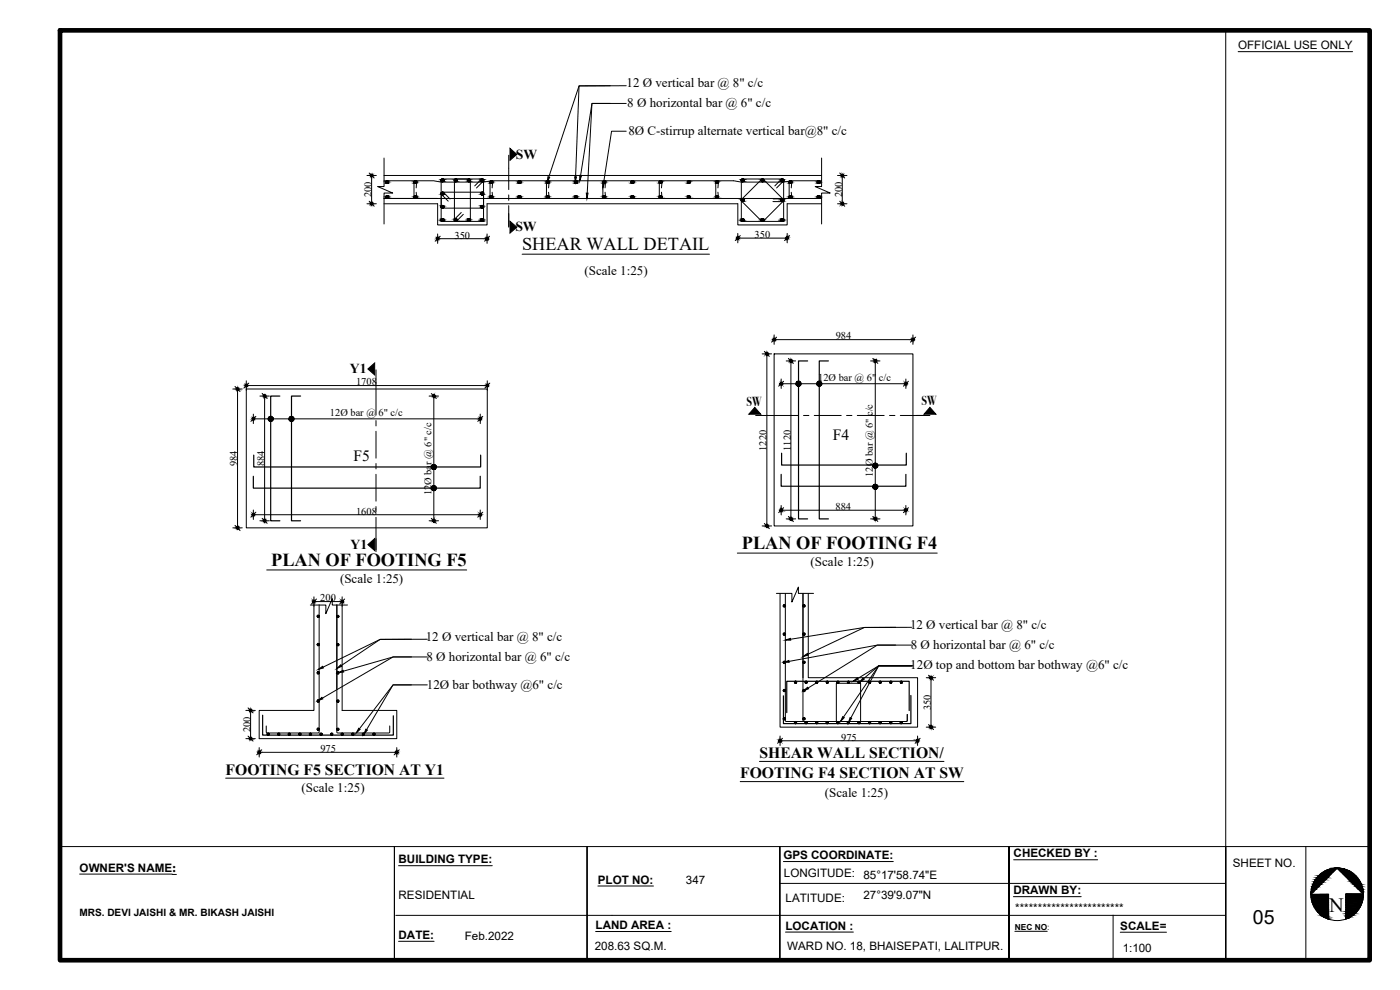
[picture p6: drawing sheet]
<svg xmlns="http://www.w3.org/2000/svg" width="420mm" height="297mm" viewBox="0 0 420 297" stroke-linecap="round" stroke-linejoin="round" font-family="sans-serif">
<defs><g id="words">
<text font-size="6.1" x="398.9" y="273.8">N</text>
<text font-size="5.9" x="376" y="277.2">05</text>
<g font-size="5.5">
<text x="156.7" y="75.1">SHEAR WALL DETAIL</text>
<text x="222.6" y="164.8">PLAN OF FOOTING F4</text>
<text x="81.4" y="169.8">PLAN OF FOOTING F5</text>
</g>
<g font-size="4.7">
<text x="249.9" y="132">F4</text>
<text x="106.1" y="138.3">F5</text>
<text x="227.9" y="227.4">SHEAR WALL SECTION/</text>
<text x="67.7" y="232.5">FOOTING F5 SECTION AT Y1</text>
<text x="222.1" y="233.5">FOOTING F4 SECTION AT SW</text>
</g>
<g font-size="4.3">
<text x="224" y="121.8">SW</text>
<text x="276.5" y="121.7">SW</text>
</g>
<g font-size="4.1">
<text x="154.8" y="47.6">SW</text>
<text x="154.7" y="69.4">SW</text>
<text x="105" y="112">Y1</text>
<text x="105.2" y="164.7">Y1</text>
</g>
<g font-size="3.9">
<text x="188" y="26.1">12 Ø vertical bar @ 8&quot; c/c</text>
<text x="188.3" y="32.2">8 Ø horizontal bar @ 6&quot; c/c</text>
<text x="188.6" y="40.6">8Ø C-stirrup alternate vertical bar@8&quot; c/c</text>
<text x="175.4" y="82.5">(Scale 1:25)</text>
<text x="243.3" y="169.8">(Scale 1:25)</text>
<text x="102.1" y="174.8">(Scale 1:25)</text>
<text x="273.1" y="188.6">12 Ø vertical bar @ 8&quot; c/c</text>
<text x="127.8" y="192.2">12 Ø vertical bar @ 8&quot; c/c</text>
<text x="273.3" y="194.7">8 Ø horizontal bar @ 6&quot; c/c</text>
<text x="128" y="198.3">8 Ø horizontal bar @ 6&quot; c/c</text>
<text x="273.2" y="200.7">12Ø top and bottom bar bothway @6&quot; c/c</text>
<text x="128.1" y="206.7">12Ø bar bothway @6&quot; c/c</text>
<text x="90.5" y="237.7">(Scale 1:25)</text>
<text x="247.6" y="239.2">(Scale 1:25)</text>
</g>
<g font-size="3.5">
<text x="371.6" y="14.8">OFFICIAL USE ONLY</text>
<text x="235.1" y="257.8">GPS COORDINATE:</text>
<text x="304.2" y="257.2">CHECKED BY :</text>
<text x="23.9" y="261.5">OWNER'S NAME:</text>
<text x="119.6" y="259">BUILDING TYPE:</text>
<text x="235.3" y="263.2">LONGITUDE:</text>
<text x="259.1" y="263.6">85°17'58.74&quot;E</text>
<text x="370" y="260.2">SHEET NO.</text>
<text x="119.6" y="269.7">RESIDENTIAL</text>
<text x="179.4" y="265.1">PLOT NO:</text>
<text x="205.8" y="265.1">347</text>
<text x="259.1" y="269.8">27°39'9.07&quot;N</text>
<text x="304.1" y="268.3">DRAWN BY:</text>
<text x="235.8" y="270.6">LATITUDE:</text>
<text x="304.7" y="273.7">************************</text>
<text x="119.6" y="281.7">DATE:</text>
<text x="178.8" y="278.8">LAND AREA :</text>
<text x="235.7" y="278.9">LOCATION :</text>
<text x="336.2" y="279">SCALE=</text>
<text x="139.5" y="282">Feb.2022</text>
<text x="178.5" y="284.9">208.63 SQ.M.</text>
<text x="236.3" y="285.1">WARD NO. 18, BHAISEPATI, LALITPUR.</text>
<text x="336.9" y="285.5">1:100</text>
</g>
<g font-size="3.1">
<text x="111.5" y="59.2" transform="rotate(-90 111.5 59.2)">200</text>
<text x="252.7" y="59.2" transform="rotate(-90 252.7 59.2)">200</text>
<text x="136.4" y="71.6">350</text>
<text x="226.5" y="71.4">350</text>
<text x="250.8" y="101.9">984</text>
<text x="106.9" y="115.6">1708</text>
<text x="245.6" y="114.4">12Ø bar @ 6&quot; c/c</text>
<text x="99" y="125">12Ø bar @ 6&quot; c/c</text>
<text x="230.1" y="135.2" transform="rotate(-90 230.1 135.2)">1220</text>
<text x="237.3" y="135.2" transform="rotate(-90 237.3 135.2)">1120</text>
<text x="71.2" y="139.9" transform="rotate(-90 71.2 139.9)">984</text>
<text x="79.4" y="139.9" transform="rotate(-90 79.4 139.9)">884</text>
<text x="262" y="143.1" transform="rotate(-90 262 143.1)">12Ø bar @ 6&quot; c/c</text>
<text x="129.5" y="148.6" transform="rotate(-90 129.5 148.6)">12Ø bar @ 6&quot; c/c</text>
<text x="106.9" y="154.4">1608</text>
<text x="250.8" y="153">884</text>
<text x="96.1" y="180.4">200</text>
<text x="279.4" y="213.1" transform="rotate(-90 279.4 213.1)">350</text>
<text x="75.1" y="219.7" transform="rotate(-90 75.1 219.7)">200</text>
<text x="96.1" y="225.7">975</text>
<text x="252.4" y="222.2">975</text>
</g>
<text font-size="3" x="23.8" y="274.8">MRS. DEVI JAISHI &amp; MR. BIKASH JAISHI</text>
<text font-size="2.5" x="304.6" y="278.9">NEC NO:</text>
</g></defs>
<!-- layer: BWALL -->
<path d="M73.9 116.7h72.3v41.7h-72.3zM232.3 106.2h41.7v51.6h-41.7z" fill="none" stroke="#000" stroke-width=".3"/>
<!-- layer: BAR-BOT -->
<path d="M115.3 59.5h131.3M235.7 178v38.3h36.5l.1-1.9v1.8l-.3 .3-30.9-.1-.1-38.4v25.3M95.8 181.5l-.1 38.3-15.5 .1-.3-.2v-1.9M101.1 206.8v-25.3v38.3l15.6 .1 .3-.2v-1.9" fill="none" stroke="#000" stroke-width=".3"/>
<!-- layer: Section of Slab -->
<g fill="#000" stroke="#000" stroke-width=".3">
<path d="M95.2 193.2l.3 .2zM95.2 193.2l.3 .2zM95.4 193.1l.1 .3z"/>
<path d="M95.2 184.8l.3 .1zM95.4 184.7l.1 .2zM95.4 184.7l.1 .2z"/>
<path d="M95.5 193.1v.3zM95.7 193.1l-.2 .3zM95.5 193.4h.3z"/>
<path d="M95.5 193.4v.3zM95.2 193.5l.2 .2 .1-.3zM95.2 193.4h.3z"/>
<path d="M95.5 184.6v.3zM95.7 184.7l-.2 .2zM95.5 184.9h.3z"/>
<path d="M95.5 184.9l-.1 .3zM95.2 185.1l.2 .1 .1-.3zM95.2 184.9h.3z"/>
<path d="M95.5 193.4h.3zM95.5 193.4l.2 .3 .1-.2zM95.5 193.4v.3z"/>
<path d="M95.5 184.9h.3zM95.5 184.9l.2 .3 .1-.1zM95.5 184.9l.2 .3z"/>
<path d="M101.1 193.4h.3zM101.1 193.6l.3-.2zM101.4 193.4v.3z"/>
<path d="M101.1 185h.3zM101.1 185.1l.3-.1zM101.4 185v.3z"/>
<path d="M101.2 193.2l.2 .2zM101.1 193.3l.3 .1zM101.1 193.3l.3 .1z"/>
<path d="M101.4 193.4v.3zM101.4 193.4l.1 .3zM101.4 193.4h.3z"/>
<path d="M101.2 184.7l.2 .3zM101.2 184.7l.2 .3zM101.1 184.8l.3 .2z"/>
<path d="M101.4 185v.3zM101.4 185l.1 .2zM101.4 185h.3z"/>
<path d="M101.4 193.4h.3zM101.5 193.2l-.1 .2zM101.4 193.1v.3z"/>
<path d="M101.4 185h.3zM101.5 184.7l-.1 .3zM101.4 184.7v.3z"/>
<path d="M235.1 198.6l.3 .1zM235.1 198.6l.3 .1-.2-.2zM235.2 198.5l.2 .2z"/>
<path d="M235.1 190.1l.3 .2zM235.1 190.1l.3 .2-.2-.3zM235.2 190l.2 .3z"/>
<path d="M235.1 181.6l.3 .2zM235.1 181.6l.3 .2-.2-.3zM235.2 181.5l.2 .3z"/>
<path d="M235.4 198.4v.3zM235.5 198.5l-.1 .2zM235.4 198.7h.3z"/>
<path d="M235.4 198.7v.3zM235.1 198.9l.1 .1 .2-.3zM235.1 198.7h.3z"/>
<path d="M235.4 190v.3zM235.5 190l-.1 .3zM235.4 190.3h.3z"/>
<path d="M235.4 190.3v.2zM235.1 190.4l.1 .1 .2-.2zM235.1 190.3h.3z"/>
<path d="M235.4 181.5v.3zM235.5 181.5l-.1 .3zM235.4 181.8h.3z"/>
<path d="M235.4 181.8v.3zM235.1 181.9l.1 .1 .2-.2zM235.1 181.8h.3z"/>
<path d="M235.4 198.7h.3zM235.4 198.7l.2 .2zM235.4 198.7v.3z"/>
<path d="M235.4 190.3h.3zM235.4 190.3l.2 .1zM235.4 190.3v.2z"/>
<path d="M235.4 181.8h.3zM235.4 181.8l.1 .2zM235.4 181.8v.3z"/>
<path d="M241 198.7h.3zM241 198.9l.3-.2zM241.3 198.7v.3z"/>
<path d="M241 190.3h.3zM241 190.4l.3-.1zM241.3 190.3v.2z"/>
<path d="M241 181.8h.3zM241 181.9l.3-.1zM241.3 181.8v.3z"/>
<path d="M241.1 198.5l.2 .2zM241.1 198.5l.2 .2zM241 198.6l.3 .1z"/>
<path d="M241.3 198.7v.3zM241.3 198.7l.2 .2zM241.3 198.7h.3z"/>
<path d="M241.1 190l.2 .3zM241.1 190l.2 .3zM241 190.1l.3 .2z"/>
<path d="M241.3 190.3v.2zM241.3 190.3l.2 .1zM241.3 190.3h.3z"/>
<path d="M241.1 181.5l.2 .3zM241.1 181.5l.2 .3zM241 181.6l.3 .2z"/>
<path d="M241.3 181.8v.3zM241.3 181.8l.2 .1zM241.3 181.8h.3z"/>
<path d="M241.3 198.7h.3zM241.4 198.5l-.1 .2zM241.3 198.4v.3z"/>
<path d="M241.3 190.3h.3zM241.4 190l-.1 .3zM241.3 190v.3z"/>
<path d="M241.3 181.8h.3zM241.4 181.5l-.1 .3zM241.3 181.5v.3z"/>
<path d="M80.3 220l.2 .3zM80.3 220l.2 .3zM80.2 220.1l.3 .2z"/>
<path d="M83.5 220l.2 .3zM83.5 220l.2 .3zM83.4 220.1l.3 .2z"/>
<path d="M86.7 220l.1 .3zM86.7 220l.1 .3zM86.6 220.1l.2 .2z"/>
<path d="M89.9 220l.1 .3zM89.9 220l.1 .3zM89.7 220.1l.3 .2z"/>
<path d="M93 220l.2 .3zM93 220l.2 .3zM92.9 220.1l.3 .2z"/>
<path d="M95.2 218.7l.3 .1zM95.4 218.5l-.2 .2 .3 .1zM95.4 218.5l.1 .3z"/>
<path d="M95.2 210.2l.3 .1zM95.4 210.1l-.2 .1 .3 .1zM95.4 210.1l.1 .2z"/>
<path d="M95.2 201.7l.3 .2h-.3zM95.2 201.7l.3 .2zM95.4 201.6h.1v.3z"/>
<path d="M95.5 218.5v.3zM95.7 218.5l-.2 .3 .3-.1zM95.5 218.8h.3z"/>
<path d="M95.5 218.8v.3zM95.2 219l.3-.2zM95.2 218.8h.3z"/>
<path d="M95.5 210v.3zM95.7 210.1l-.2 .2 .3-.1zM95.5 210.3h.3z"/>
<path d="M95.5 210.3v.3zM95.2 210.5l.3-.2zM95.2 210.3h.3z"/>
<path d="M95.5 201.6v.3zM95.7 201.6l-.2 .3zM95.5 201.9l.3-.2v.2z"/>
<path d="M95.5 201.9v.3zM95.2 202l.3-.1zM95.2 201.9h.3z"/>
<path d="M95.5 218.8h.3zM95.5 218.8l.2 .3zM95.5 218.8v.3z"/>
<path d="M95.5 210.3h.3zM95.5 210.3l.2 .3zM95.5 210.3v.3z"/>
<path d="M95.5 201.9h.3zM95.5 201.9l.3 .1zM95.5 201.9v.3z"/>
<path d="M96.2 220l.2 .3zM96.2 220l.2 .3zM96.1 220.1l.3 .2z"/>
<path d="M99.4 220l.1 .3v-.3zM99.4 220l.1 .3zM99.3 220.1l-.1 .2h.3z"/>
<path d="M101.1 218.8h.3zM101.1 219l.3-.2zM101.4 218.8v.3z"/>
<path d="M101.1 210.4h.3zM101.1 210.5l.3-.1zM101.4 210.4v.3z"/>
<path d="M101.1 201.9h.3zM101.1 202l.3-.1zM101.4 201.9v.3z"/>
<path d="M101.2 218.6l.2 .2zM101.1 218.7l.3 .1zM101.1 218.7l.3 .1z"/>
<path d="M101.4 218.8v.3zM101.4 218.8l.1 .3zM101.4 218.8h.3z"/>
<path d="M101.2 210.1l.2 .3zM101.2 210.1l.2 .3zM101.1 210.2l.3 .2z"/>
<path d="M101.4 210.4v.3zM101.4 210.4l.1 .2zM101.4 210.4h.3z"/>
<path d="M101.2 201.6l.2 .3zM101.2 201.6l.2 .3zM101.1 201.7l.3 .2z"/>
<path d="M101.4 201.9v.3zM101.4 201.9l.2 .1zM101.4 201.9h.3z"/>
<path d="M101.4 218.8h.3zM101.5 218.6l-.1 .2zM101.4 218.5v.3z"/>
<path d="M101.4 210.4h.3zM101.5 210.1l-.1 .3zM101.4 210.1v.3z"/>
<path d="M101.4 201.9h.3zM101.5 201.6l-.1 .3zM101.4 201.6v.3z"/>
<path d="M102.6 220l.1 .3zM102.4 220.1l.2-.1 .1 .3zM102.4 220.1v.2h.3z"/>
<path d="M105.7 220l.2 .3zM105.6 220.1l.1-.1 .2 .3zM105.6 220.1l.3 .2z"/>
<path d="M108.9 220l.2 .3zM108.8 220.1l.1-.1 .2 .3zM108.8 220.1l.3 .2z"/>
<path d="M112.1 220l.1 .3zM112 220.1l.1-.1 .1 .3zM112 220.1l.2 .2z"/>
<path d="M235.1 215.5l.3 .2zM235.1 215.5l.3 .2-.2-.3zM235.2 215.4l.2 .3z"/>
<path d="M235.1 207l.3 .2zM235.1 207l.3 .2-.2-.3zM235.2 206.9l.2 .3z"/>
<path d="M235.4 215.4v.3zM235.5 215.4l-.1 .3zM235.4 215.7h.3z"/>
<path d="M235.4 215.7v.2zM235.1 215.8l.1 .1 .2-.2zM235.1 215.7h.3z"/>
<path d="M235.4 206.9v.3zM235.5 206.9l-.1 .3zM235.4 207.2h.3z"/>
<path d="M235.4 207.2v.3zM235.1 207.3l.1 .1 .2-.2zM235.1 207.2h.3z"/>
<path d="M235.4 215.7h.3zM235.4 215.7l.2 .1zM235.4 215.7v.2z"/>
<path d="M235.4 207.2h.3zM235.4 207.2l.1 .2zM235.4 207.2v.3z"/>
<path d="M238.4 216.8h.3zM238.5 217l.2-.2zM238.7 216.8v.3z"/>
<path d="M238.5 204.5l.3 .2zM238.5 204.5l.3 .2-.2-.3zM238.6 204.4l.2 .3z"/>
<path d="M238.6 216.6l.1 .2zM238.6 216.6l.1 .2zM238.5 216.7l.2 .1z"/>
<path d="M238.7 216.8v.3zM238.7 216.8l.3 .2zM238.7 216.8h.3z"/>
<path d="M238.8 204.7v.3zM238.5 204.8l.1 .1 .2-.2zM238.5 204.7h.3z"/>
<path d="M238.8 204.4v.3zM238.9 204.4l-.1 .3zM238.8 204.7h.3z"/>
<path d="M238.7 216.8h.3zM238.9 216.6l-.2 .2zM238.7 216.5v.3z"/>
<path d="M238.8 204.7h.3zM238.8 204.7l.1 .2zM238.8 204.7v.3z"/>
<path d="M241 215.7h.3zM241 215.8l.3-.1zM241.3 215.7v.2z"/>
<path d="M241 207.2h.3zM241 207.3l.3-.1zM241.3 207.2v.3z"/>
<path d="M241.1 215.4l.2 .3zM241.1 215.4l.2 .3zM241 215.5l.3 .2z"/>
<path d="M241.3 215.7v.2zM241.3 215.7l.2 .1zM241.3 215.7h.3z"/>
<path d="M241.1 206.9l.2 .3zM241.1 206.9l.2 .3zM241 207l.3 .2z"/>
<path d="M241.3 207.2v.3zM241.3 207.2l.2 .1zM241.3 207.2h.3z"/>
<path d="M241.3 215.7h.3zM241.4 215.4l-.1 .3zM241.3 215.4v.3z"/>
<path d="M241.3 207.2h.3zM241.4 206.9l-.1 .3zM241.3 206.9v.3z"/>
<path d="M241.6 216.8h.3zM241.7 217l.2-.2zM241.9 216.8v.3z"/>
<path d="M241.7 204.5l.2 .2zM241.7 204.5l.2 .2-.1-.3zM241.8 204.4l.1 .3z"/>
<path d="M241.8 216.6l.1 .2zM241.8 216.6l.1 .2zM241.7 216.7l.2 .1z"/>
<path d="M241.9 216.8v.3zM241.9 216.8l.3 .2zM241.9 216.8h.3z"/>
<path d="M241.9 204.7v.3zM241.7 204.8l.1 .1 .1-.2zM241.6 204.7h.3z"/>
<path d="M241.9 204.4v.3zM242.1 204.4l-.2 .3zM241.9 204.7h.3z"/>
<path d="M241.9 216.8h.3zM242.1 216.6l-.2 .2zM241.9 216.5v.3z"/>
<path d="M241.9 204.7h.3zM241.9 204.7l.2 .2zM241.9 204.7v.3z"/>
<path d="M244.8 216.8h.3zM244.8 217l.3-.2zM245.1 216.8v.3z"/>
<path d="M244.9 204.5l.2 .2zM244.9 204.5l.2 .2zM245 204.4l.1 .3z"/>
<path d="M244.9 216.6l.2 .2zM244.9 216.6l.2 .2zM244.8 216.7l.3 .1z"/>
<path d="M245.1 216.8v.3zM245.1 216.8l.2 .2zM245.1 216.8h.3z"/>
<path d="M245.1 204.7v.3zM244.9 204.8l.2-.1zM244.8 204.7h.3z"/>
<path d="M245.1 204.4v.3zM245.3 204.4l-.2 .3zM245.1 204.7h.3z"/>
<path d="M245.1 216.8h.3zM245.2 216.6l-.1 .2zM245.1 216.5v.3z"/>
<path d="M245.1 204.7h.3zM245.1 204.7l.2 .2zM245.1 204.7v.3z"/>
<path d="M248 216.8h.3zM248 217l.3-.2zM248.3 216.8v.3z"/>
<path d="M248 204.5l.3 .2zM248 204.5l.3 .2zM248.1 204.4l.2 .3z"/>
<path d="M248.1 216.6l.2 .2zM248.1 216.6l.2 .2zM248 216.7l.3 .1z"/>
<path d="M248.3 216.8v.3zM248.3 216.8l.2 .2zM248.3 216.8h.3z"/>
<path d="M248.3 204.7v.3zM248 204.8l.3-.1zM248 204.7h.3z"/>
<path d="M248.3 204.4v.3zM248.4 204.4l-.1 .3zM248.3 204.7h.3z"/>
<path d="M248.3 216.8h.3zM248.4 216.6l-.1 .2zM248.3 216.5v.3z"/>
<path d="M248.3 204.7h.3zM248.3 204.7l.1 .2zM248.3 204.7v.3z"/>
<path d="M251.1 216.8h.3zM251.2 217l.2-.2zM251.4 216.8v.3z"/>
<path d="M251.2 204.5l.3 .2zM251.2 204.5l.3 .2zM251.3 204.4l.2 .3z"/>
<path d="M251.3 216.6l.1 .2zM251.3 216.6l.1 .2zM251.2 216.7l.2 .1z"/>
<path d="M251.4 216.8v.3zM251.4 216.8l.3 .2zM251.4 216.8h.3z"/>
<path d="M251.5 204.7v.3zM251.2 204.8l.3-.1zM251.2 204.7h.3z"/>
<path d="M251.5 204.4v.3zM251.6 204.4l-.1 .3zM251.5 204.7h.3z"/>
<path d="M251.4 216.8h.3zM251.6 216.6l-.2 .2zM251.4 216.5v.3z"/>
<path d="M251.5 204.7h.3zM251.5 204.7l.1 .2zM251.5 204.7v.3z"/>
<path d="M254.3 216.8h.3zM254.4 217l.2-.2zM254.6 216.8v.3z"/>
<path d="M254.4 204.5l.2 .2zM254.4 204.5l.2 .2zM254.5 204.4l.1 .3z"/>
<path d="M254.5 216.6l.1 .2zM254.5 216.6l.1 .2zM254.4 216.7l.2 .1z"/>
<path d="M254.6 216.8v.3zM254.6 216.8l.3 .2zM254.6 216.8h.3z"/>
<path d="M254.6 204.7v.3zM254.4 204.8l.2-.1zM254.3 204.7h.3z"/>
<path d="M254.6 204.4v.3zM254.8 204.4l-.2 .3zM254.6 204.7h.3z"/>
<path d="M254.6 216.8h.3zM254.8 216.6l-.2 .2zM254.6 216.5v.3z"/>
<path d="M254.6 204.7h.3zM254.6 204.7l.2 .2zM254.6 204.7v.3z"/>
<path d="M257.5 216.8h.3zM257.5 217l.3-.2zM257.8 216.8v.3z"/>
<path d="M257.6 204.5l.2 .2zM257.7 204.4l.1 .3zM257.7 204.4l.1 .3z"/>
<path d="M257.6 216.6l.2 .2zM257.6 216.6l.2 .2zM257.5 216.7l.3 .1z"/>
<path d="M257.8 216.8v.3zM257.8 216.8l.2 .2zM257.8 216.8h.3z"/>
<path d="M257.8 204.7v.3zM257.6 204.8l.2-.1zM257.5 204.7h.3z"/>
<path d="M257.8 204.4v.3zM258 204.4l-.2 .3zM257.8 204.7h.3z"/>
<path d="M257.8 216.8h.3zM257.9 216.6l-.1 .2zM257.8 216.5v.3z"/>
<path d="M257.8 204.7h.3zM257.8 204.7l.3 .1zM257.8 204.7v.3z"/>
<path d="M260.7 216.8h.3zM260.7 217l.3-.2zM261 216.8v.3z"/>
<path d="M260.7 204.5l.3 .2zM260.8 204.4l.2 .3zM260.8 204.4l.2 .3z"/>
<path d="M260.8 216.6l.2 .2zM260.8 216.6l.2 .2zM260.7 216.7l.3 .1z"/>
<path d="M261 216.8v.3zM261 216.8l.2 .2zM261 216.8h.3z"/>
<path d="M261 204.7v.3zM260.7 204.8l.3-.1zM260.7 204.7h.3z"/>
<path d="M261 204.4v.3zM261.1 204.4l-.1 .3zM261 204.7h.3z"/>
<path d="M261 216.8h.3zM261.1 216.6l-.1 .2zM261 216.5v.3z"/>
<path d="M261 204.7h.3zM261 204.7l.2 .1zM261 204.7v.3z"/>
<path d="M263.8 216.8h.3zM263.9 217l.2-.2zM264.1 216.8v.3z"/>
<path d="M263.9 204.5l.3 .2zM264 204.4l.2 .3zM264 204.4l.2 .3z"/>
<path d="M264 216.6l.1 .2zM264 216.6l.1 .2zM263.9 216.7l.2 .1z"/>
<path d="M264.1 216.8v.3zM264.1 216.8l.3 .2zM264.1 216.8h.3z"/>
<path d="M264.2 204.7v.3zM263.9 204.8l.3-.1zM263.9 204.7h.3z"/>
<path d="M264.2 204.4v.3zM264.3 204.4l-.1 .3zM264.2 204.7h.3z"/>
<path d="M264.1 216.8h.3zM264.3 216.6l-.2 .2zM264.1 216.5v.3z"/>
<path d="M264.2 204.7h.3zM264.2 204.7l.2 .1zM264.2 204.7v.3z"/>
<path d="M267 216.8h.3zM267.1 217l.2-.2zM267.3 216.8v.3z"/>
<path d="M267.1 204.5l.2 .2zM267.2 204.4l.1 .3zM267.2 204.4l.1 .3z"/>
<path d="M267.2 216.6l.1 .2zM267.2 216.6l.1 .2zM267.1 216.7l.2 .1z"/>
<path d="M267.3 216.8v.3zM267.3 216.8l.3 .2zM267.3 216.8h.3z"/>
<path d="M267.3 204.7v.3zM267.1 204.8l.2-.1zM267 204.7h.3z"/>
<path d="M267.3 204.4v.3zM267.5 204.4l-.2 .3zM267.3 204.7h.3z"/>
<path d="M267.3 216.8h.3zM267.5 216.6l-.2 .2zM267.3 216.5v.3z"/>
<path d="M267.3 204.7h.3zM267.3 204.7l.3 .1zM267.3 204.7v.3z"/>
<path d="M270.2 216.8h.3zM270.2 217l.3-.2zM270.5 216.8v.3z"/>
<path d="M270.3 204.5l.2 .2zM270.4 204.4l.1 .3zM270.4 204.4l.1 .3z"/>
<path d="M270.3 216.6l.2 .2zM270.3 216.6l.2 .2zM270.2 216.7l.3 .1z"/>
<path d="M270.5 216.8v.3zM270.5 216.8l.3 .2-.2 .1zM270.5 216.8l.3 .2z"/>
<path d="M270.5 204.7v.3zM270.3 204.8l.2-.1zM270.2 204.7h.3z"/>
<path d="M270.5 204.4v.3zM270.7 204.4l-.2 .3zM270.5 204.7h.3z"/>
<path d="M270.5 216.8l.3-.1zM270.6 216.6l.2 .1-.3 .1zM270.5 216.5v.3z"/>
<path d="M270.5 204.7h.3zM270.5 204.7l.3 .1zM270.5 204.7v.3z"/>
<path d="M80.2 220.3h.3zM80.2 220.4l.3-.1zM80.5 220.3v.3z"/>
<path d="M80.5 220.3v.3zM80.5 220.3l.2 .1zM80.5 220.3h.3z"/>
<path d="M80.5 220.3h.3zM80.6 220l-.1 .3zM80.5 220v.3z"/>
<path d="M83.4 220.3h.3zM83.4 220.4l.3-.1zM83.7 220.3v.3z"/>
<path d="M83.7 220.3v.3zM83.7 220.3l.2 .1zM83.7 220.3h.2z"/>
<path d="M83.7 220.3h.2zM83.8 220l-.1 .3zM83.7 220v.3z"/>
<path d="M86.5 220.3h.3zM86.6 220.4l.2-.1zM86.8 220.3v.3z"/>
<path d="M86.8 220.3v.3zM86.8 220.3l.3 .1-.1 .1zM86.8 220.3l.3 .1z"/>
<path d="M86.8 220.3l.3-.2zM87 220l.1 .1-.3 .2zM86.8 220v.3z"/>
<path d="M89.7 220.3h.3zM89.7 220.4l.3-.1zM90 220.3v.3z"/>
<path d="M90 220.3v.3zM90 220.3l.3 .1-.2 .1zM90 220.3l.3 .1z"/>
<path d="M90 220.3l.3-.2zM90.1 220l.2 .1-.3 .2zM90 220v.3z"/>
<path d="M92.9 220.3h.3zM92.9 220.4l.3-.1zM93.2 220.3v.3z"/>
<path d="M93.2 220.3v.3zM93.2 220.3l.3 .1-.2 .1zM93.2 220.3l.3 .1z"/>
<path d="M93.2 220.3l.3-.2zM93.3 220l.2 .1-.3 .2zM93.2 220v.3z"/>
<path d="M96.1 220.3h.3zM96.1 220.4l.3-.1zM96.4 220.3v.3z"/>
<path d="M96.4 220.3v.3zM96.4 220.3l.2 .1-.1 .1zM96.4 220.3h.3z"/>
<path d="M96.4 220.3h.3zM96.5 220l.1 .1-.2 .2zM96.4 220v.3z"/>
<path d="M99.2 220.3h.3zM99.3 220.4l.2-.1zM99.5 220.3l-.1 .2 .1 .1z"/>
<path d="M99.5 220.3v.3zM99.5 220.3l.3 .1zM99.5 220.3h.3z"/>
<path d="M99.5 220.3h.3zM99.7 220l-.2 .3zM99.5 220v.3z"/>
<path d="M102.4 220.3h.3zM102.4 220.4l.3-.1-.1 .2zM102.7 220.3v.3z"/>
<path d="M102.7 220.3v.3zM102.7 220.3l.3 .1zM102.7 220.3h.3z"/>
<path d="M102.7 220.3h.3zM102.9 220l-.2 .3zM102.7 220v.3z"/>
<path d="M105.6 220.3h.3zM105.6 220.4l.3-.1-.2 .2zM105.9 220.3v.3z"/>
<path d="M105.9 220.3v.3zM105.9 220.3l.3 .1zM105.9 220.3h.3z"/>
<path d="M105.9 220.3h.3zM106 220l-.1 .3zM105.9 220v.3z"/>
<path d="M108.8 220.3h.3zM108.8 220.4l.3-.1-.2 .2zM109.1 220.3v.3z"/>
<path d="M109.1 220.3v.3zM109.1 220.3l.2 .1zM109.1 220.3h.3z"/>
<path d="M109.1 220.3h.3zM109.2 220l-.1 .3zM109.1 220v.3z"/>
<path d="M112 220.3h.2zM112 220.4l.2-.1-.1 .2zM112.2 220.3v.3z"/>
<path d="M112.2 220.3v.3zM112.2 220.3l.3 .1zM112.2 220.3h.3z"/>
<path d="M112.2 220.3h.3zM112.4 220l-.2 .3zM112.2 220v.3z"/>
</g>
<!-- layer: bar -->
<path d="M84 118.8h-2.8v37.5h2.8M90.2 118.8h-2.7v37.5h2.7M242.4 108.3h-2.8v47.4h2.8M248.6 108.3h-2.7v47.4h2.7M76.2 136.6v3.5h68.1v-3.5M234.6 136v3.5h37.4v-3.5M76 142.9v3.6h68.1v-3.6M234.4 142.3v3.6h37.5v-3.6M78.8 214.6v6h39.2v-5.8M272.9 213.2v-8.8h-36.8v9.4M273.4 208.7v8.4h-38.3v-8.3" fill="none" stroke="#000" stroke-width=".36"/>
<!-- layer: dimension line -->
<g fill="none" stroke="#000" stroke-width=".3">
<path d="M183.2 25.7l-9.4 .1-1.1 27.3M183.2 31h-5.5l-3.5 21.7M187.9 25.7l-14.1 .1-9.1 27.3M187.9 31h-10.2l-1.5 27M187.9 39.4h-4.4l-2.3 15.4M111.5 52.8v8.2M115.3 47.4v8.6h-2l4.6 1.9h-2.6v9.3M246.6 47.4v8.6h-2l4.6 1.9h-2.6v9.3M252.8 52.8v8.2M131.4 71.6h14.7M221.5 71.4h14.6M71.3 116.8v41.5"/>
<path d="M74 115.7h72.2M79.4 118.9v37.3M130.2 118.9v37.3M230.1 106.3v51.4M232.4 101.9h41.5M234.5 115.1h37.3M237.4 108.4v47.2M262.7 108.4v47.2M76.1 125.7h67.9M76.1 154.4h67.9M234.5 153.1h37.3M233 178h4.7v2.6l1.9-4.5v1.9h4.6"/>
<path d="M93.1 181.5h4.7v2.6l1.9-4.5v1.9h4.6M94.3 180.5h8.3M123.5 191.8h-9.4l-11.7 7.9M123.5 197.1h-5.5l-21.2 12.4M128.2 191.8h-14.1l-17.2 8.4M128.2 197.1h-10.2l-15 4.3M268.8 188.2l-9.4 .1-17 8M268.8 193.6h-5.5l-20.8 12.8M273.6 188.2l-14.2 .1-22.1 3.5M273.6 193.6h-10.3l-26.5 4.8M75.2 213.3v8.2M123.5 205.5h-5.5l-10.1 13.2"/>
<path d="M128.2 205.5h-10.2l-8 13.4M253.1 215.2l10.6-15.4h9.9h-9.9l-8.3 15.6M257.4 203.6l6.3-3.8h10.2h-10.2l-4.5 3.9M279.4 203.4v14.7M77.9 225.7h41.1M234.2 222.3h41.1"/>
</g>
<!-- layer: DIM -->
<g fill="none" stroke="#000" stroke-width=".3">
<path d="M110.1 52.6h2.8M110.8 51.9l1.5 1.5M251.4 52.6h2.8M252 51.9l1.5 1.5M110.1 61.1h2.8M110.8 60.4l1.5 1.5M131.3 70.2v2.8M132.1 70.9l-1.5 1.5M146.2 70.2v2.8M146.9 70.9l-1.5 1.5M221.4 70v2.9M222.2 70.7l-1.5 1.5"/>
<path d="M236.2 70v2.9M237 70.7l-1.5 1.5M251.4 61.1h2.8M252 60.4l1.5 1.5M69.9 116.7h2.8M70.5 116l1.5 1.5M73.9 114.3v2.8M74.7 114.9l-1.5 1.5M78 118.8h2.8M78.7 118.1l1.5 1.5M128.8 118.8h2.8M129.4 118.1l1.5 1.5"/>
<path d="M146.2 114.3v2.8M147 114.9l-1.5 1.5M228.7 106.2h2.9M229.4 105.4l1.5 1.5M232.3 100.5v2.8M233.1 101.2l-1.5 1.5M234.4 113.7v2.9M235.2 114.4l-1.5 1.5M235.9 108.3h2.9M236.6 107.5l1.5 1.5M261.3 108.3h2.8M261.9 107.5l1.5 1.5"/>
<path d="M271.9 113.7v2.9M272.6 114.4l-1.5 1.5M274 100.5v2.8M274.7 101.2l-1.5 1.5M76 124.3v2.8M76.8 124.9l-1.5 1.5M144.1 124.3v2.8M144.9 124.9l-1.5 1.5M69.9 158.4h2.8M70.5 157.6l1.5 1.5M76 153v2.9M76.8 153.7l-1.5 1.5"/>
<path d="M78 156.3h2.8M78.7 155.5l1.5 1.5M128.8 156.3h2.8M129.4 155.5l1.5 1.5M144.1 153v2.9M144.9 153.7l-1.5 1.5M228.7 157.8h2.9M229.4 157.1l1.5 1.5M234.4 151.7v2.8M235.2 152.3l-1.5 1.5M235.9 155.7h2.9M236.6 154.9l1.5 1.5"/>
<path d="M261.3 155.7h2.8M261.9 154.9l1.5 1.5M271.9 151.7v2.8M272.6 152.3l-1.5 1.5M94.2 179.1v2.8M95 179.7l-1.5 1.5M102.7 179.1v2.8M103.4 179.7l-1.5 1.5M73.8 213.2h2.8M74.4 212.4l1.5 1.5M278 203.3h2.8M278 218.2h2.8"/>
<path d="M278.7 202.6l1.5 1.5M278.7 217.4l1.5 1.5M73.8 221.6h2.8M74.4 220.9l1.5 1.5M77.8 224.3v2.8M78.5 225l-1.5 1.5M119.1 224.3v2.8M119.8 225l-1.5 1.5M234.1 220.8v2.9M234.8 221.5l-1.5 1.5M275.4 220.8v2.9M276.1 221.5l-1.5 1.5"/>
</g>
<g fill="#000" stroke="#000" stroke-width=".3">
<path d="M252.7 52.6l-.1 .2zM221.6 71.3l-.1 .1zM236.4 71.3l-.1 .1zM253 61l-.1 .1zM73.8 115.7l-.1 .1zM146.1 115.7l-.1 .1zM230.3 106.1v.1zM232.2 101.9l-.1 .1zM273.9 101.9l-.1 .1zM75.9 125.7l-.1 .1zM144 125.7l-.1 .1zM279.6 218l-.1 .2z"/>
<path d="M279.3 203.3l-.1 .2zM119.3 225.6l-.1 .1z"/>
<path d="M111.4 52.6l-.1 .2zM111.5 52.8l.2 .1zM111.5 52.8l.2 .1z"/>
<path d="M111.5 61.2l.2 .1zM111.5 61.2l.2 .1zM111.7 61v.1z"/>
<path d="M131.2 71.6l-.1 .1zM131.3 71.7l.2 .1zM131.3 71.7l.2 .1z"/>
<path d="M146 71.4l.2 .1zM146 71.4l.2 .1zM146 71.6v.1z"/>
<path d="M71.2 116.5l.1 .1zM71.2 116.5l.1 .1z"/>
<path d="M79.4 118.9l.1 .1zM79.4 118.9l.1 .1z"/>
<path d="M237.2 108.1l.2 .1zM237.2 108.1l.2 .1zM237.6 108.2l-.1 .1z"/>
<path d="M262.7 108.4l.1 .1zM262.7 108.4l.1 .1zM262.9 108.2l-.1 .1z"/>
<path d="M71.2 158.2l.1 .1zM71.2 158.2l.1 .1z"/>
<path d="M76 154.5l.2 .1zM76 154.5l.2 .1z"/>
<path d="M79.4 156.4h.1zM79.4 156.4h.1z"/>
<path d="M144.1 154.5l.2 .1zM144.1 154.5l.2 .1z"/>
<path d="M237.2 155.5l.2 .1zM237.2 155.5l.2 .1z"/>
<path d="M262.7 155.8l.1 .1zM262.7 155.8l.1 .1z"/>
<path d="M102.7 180.6l.1 .1zM102.7 180.6l.1 .1z"/>
<path d="M75.1 213h.1zM75.1 213h.1z"/>
<path d="M75.1 221.4l.1 .1zM75.1 221.4l.1 .1z"/>
<path d="M77.8 225.8l.1 .1zM77.8 225.8l.1 .1z"/>
<path d="M234 222.1l.1 .1zM234 222.1l.1 .1z"/>
</g>
<!-- layer: OUTLINE -->
<path d="M115.3 52.6h131.3M115.3 59.5h16M115.3 61.1h16M146.2 61.1h75.2M234.1 178v40.2h41.3v-14.9h-32.8v-25.3M94.2 181.5v31.7h-16.4v8.4h41.3v-8.4h-16.4v-31.7" fill="none" stroke="#000" stroke-width=".3"/>
<!-- layer: hatch -->
<g fill="#000" stroke="#000" stroke-width=".3">
<path d="M238.9 114.9v.2h.7zM238.9 115.1h.7l-.7 .3zM238.9 115.4l.1 .2 .6-.5z"/>
<path d="M239 115.6l.2 .1 .4-.6zM239.6 115.1l-.2 .7-.2-.1zM239.6 115.1l-.2 .7 .2 .1z"/>
<path d="M239.2 114.5l.4 .6-.2-.7zM239.2 114.5l.4 .6-.6-.4zM239 114.7l-.1 .2 .7 .2z"/>
<path d="M239.6 115.1v.8l.3-.1zM239.6 115.1l.5 .6-.2 .1zM239.6 115.1l.5 .6 .1-.1z"/>
<path d="M239.9 114.4l-.3 .7 .5-.6zM239.6 114.4h.3l-.3 .7zM239.4 114.4l.2 .7v-.7z"/>
<path d="M239.6 115.1l.6 .5 .1-.2zM239.6 115.1h.8l-.1 .3z"/>
<path d="M239.6 115.1h.8l-.1-.2zM239.6 115.1l.6-.4 .1 .2zM240.1 114.5l-.5 .6 .6-.4z"/>
<path d="M245.2 114.9l-.1 .2h.8zM245.1 115.1h.8l-.7 .3zM245.2 115.4l.1 .2 .6-.5z"/>
<path d="M245.3 115.6l.1 .1 .5-.6zM245.9 115.1l-.2 .7-.3-.1zM245.9 115.1l-.2 .7 .2 .1z"/>
<path d="M245.4 114.5l.5 .6-.2-.7zM245.4 114.5l.5 .6-.6-.4zM245.3 114.7l-.1 .2 .7 .2z"/>
<path d="M245.9 115.1v.8l.2-.1zM245.9 115.1l.4 .6-.2 .1zM245.9 115.1l.4 .6 .2-.1z"/>
<path d="M246.1 114.4l-.2 .7 .4-.6zM245.9 114.4h.2l-.2 .7zM245.7 114.4l.2 .7v-.7z"/>
<path d="M245.9 115.1l.6 .5 .1-.2zM245.9 115.1h.7v.3z"/>
<path d="M245.9 115.1h.7v-.2zM245.9 115.1l.6-.4 .1 .2zM246.3 114.5l-.4 .6 .6-.4z"/>
<path d="M80.5 125.4v.3h.7zM80.5 125.7h.7l-.7 .2zM80.5 125.9l.1 .2 .6-.4z"/>
<path d="M80.6 126.1l.2 .2 .4-.6zM81.2 125.7l-.2 .7-.2-.1zM81.2 125.7l-.2 .7h.2z"/>
<path d="M80.8 125.1l.4 .6-.2-.7zM80.8 125.1l.4 .6-.6-.4zM80.6 125.3l-.1 .1 .7 .3z"/>
<path d="M81.2 125.7v.7h.3zM81.2 125.7l.5 .6-.2 .1zM81.2 125.7l.5 .6 .2-.2z"/>
<path d="M81.5 125l-.3 .7 .5-.6zM81.2 124.9l.3 .1-.3 .7zM81 125l.2 .7v-.8z"/>
<path d="M81.2 125.7l.7 .4 .1-.2zM81.2 125.7h.8v.2z"/>
<path d="M81.2 125.7h.8v-.3zM81.2 125.7l.7-.4 .1 .1zM81.7 125.1l-.5 .6 .7-.4z"/>
<path d="M86.8 125.4l-.1 .3h.8zM86.7 125.7h.8l-.7 .2zM86.8 125.9l.1 .2 .6-.4z"/>
<path d="M86.9 126.1l.1 .2 .5-.6zM87.5 125.7l-.3 .7-.2-.1zM87.5 125.7l-.3 .7h.3z"/>
<path d="M87 125.1l.5 .6-.3-.7zM87 125.1l.5 .6-.6-.4zM86.9 125.3l-.1 .1 .7 .3z"/>
<path d="M87.5 125.7v.7h.2zM87.5 125.7l.4 .6-.2 .1zM87.5 125.7l.4 .6 .2-.2z"/>
<path d="M87.7 125l-.2 .7 .4-.6zM87.5 124.9l.2 .1-.2 .7zM87.2 125l.3 .7v-.8z"/>
<path d="M87.5 125.7l.6 .4 .1-.2zM87.5 125.7h.7v.2z"/>
<path d="M87.5 125.7h.7v-.3zM87.5 125.7l.6-.4 .1 .1zM87.9 125.1l-.4 .6 .6-.4z"/>
<path d="M129.5 139.9v.2h.7zM129.5 140.1h.7l-.7 .2zM129.5 140.3l.1 .3 .6-.5z"/>
<path d="M129.8 139.5l.4 .6-.2-.7zM129.8 139.5l.4 .6-.6-.4zM129.6 139.7l-.1 .2 .7 .2z"/>
<path d="M130.4 139.4l-.2 .7 .4-.6zM130.2 139.4h.2l-.2 .7zM130 139.4l.2 .7v-.7z"/>
<path d="M262 139.5l-.1 .2h.8zM261.9 139.7h.8l-.7 .2zM262 139.9l.1 .3 .6-.5z"/>
<path d="M262.3 139.1l.4 .6-.2-.7zM262.1 139.3l.2-.2 .4 .6zM262.1 139.3l-.1 .2 .7 .2z"/>
<path d="M262.9 139l-.2 .7 .4-.6zM262.7 139h.2l-.2 .7zM262.5 139l.2 .7v-.7z"/>
<path d="M262.7 139.7h.7v-.2zM262.7 139.7l.6-.4 .1 .2zM263.1 139.1l-.4 .6 .6-.4z"/>
<path d="M129.5 146.2v.3h.7zM129.5 146.5h.7l-.7 .2zM129.5 146.7l.1 .2 .6-.4z"/>
<path d="M129.6 146.9l.2 .2 .4-.6zM130.2 146.5l-.2 .7-.2-.1zM130.2 146.5l-.2 .7h.2z"/>
<path d="M129.6 140.6l.2 .1 .4-.6zM130.2 140.1l-.2 .7-.2-.1zM130.2 140.1l-.2 .7 .2 .1z"/>
<path d="M129.8 145.9l.4 .6-.2-.7zM129.8 145.9l.4 .6-.6-.5zM129.6 146l-.1 .2 .7 .3z"/>
<path d="M130.2 146.5v.7h.2zM130.2 146.5l.4 .6-.2 .1zM130.2 146.5l.4 .6 .2-.2z"/>
<path d="M130.2 140.1v.8l.2-.1zM130.2 140.1l.4 .6-.2 .1zM130.2 140.1l.4 .6 .2-.1z"/>
<path d="M130.4 145.8l-.2 .7 .4-.6zM130.2 145.7l.2 .1-.2 .7zM130 145.8l.2 .7v-.8z"/>
<path d="M130.2 146.5l.6 .4 .1-.2zM130.2 146.5h.7v.2z"/>
<path d="M130.2 140.1l.6 .5 .1-.3zM130.2 140.1h.7v.2z"/>
<path d="M130.2 146.5h.7v-.3zM130.2 146.5l.6-.5 .1 .2zM130.6 145.9l-.4 .6 .6-.5z"/>
<path d="M130.2 140.1h.7v-.2zM130.2 140.1l.6-.4 .1 .2zM130.6 139.5l-.4 .6 .6-.4z"/>
<path d="M262 145.8l-.1 .3h.8zM261.9 146.1h.8l-.7 .2zM262 146.3l.1 .2 .6-.4z"/>
<path d="M262.1 146.5l.2 .1 .4-.5zM262.7 146.1l-.2 .7-.2-.2zM262.7 146.1l-.2 .7h.2z"/>
<path d="M262.1 140.2l.2 .1 .4-.6zM262.7 139.7l-.2 .7-.2-.1zM262.7 139.7l-.2 .7h.2z"/>
<path d="M262.3 145.5l.4 .6-.2-.7zM262.1 145.6l.2-.1 .4 .6zM262.1 145.6l-.1 .2 .7 .3z"/>
<path d="M262.7 146.1v.7h.2zM262.7 146.1l.4 .5-.2 .2zM262.7 146.1l.4 .5 .2-.1z"/>
<path d="M262.7 139.7v.7h.2zM262.7 139.7l.4 .6-.2 .1zM262.7 139.7l.4 .6 .2-.1z"/>
<path d="M262.9 145.4l-.2 .7 .4-.6zM262.7 145.3l.2 .1-.2 .7zM262.5 145.4l.2 .7v-.8z"/>
<path d="M262.7 146.1l.6 .4 .1-.2zM262.7 146.1h.7v.2z"/>
<path d="M262.7 139.7l.6 .5 .1-.3zM262.7 139.7h.7v.2z"/>
<path d="M262.7 146.1h.7v-.3zM262.7 146.1l.6-.5 .1 .2zM263.1 145.5l-.4 .6 .6-.5z"/>
</g>
<!-- layer: TEXT -->
<g fill="none" stroke="#000" stroke-width=".3">
<path d="M371.6 15.5h34.3M115.3 54.2h14.8l2.3 .4h12.7l2.4-.4h72.7l2.3 .4h12.7l2.2-.3M152.7 46.6v3.8M237.2 54.2h9.4M152.7 64.1v3.8M156.7 76.3h56.2M112.8 111v3.8M226.8 124.7h3.8M275 124.7h3.8M80.1 171h60M112.8 161.7v3.8M221.3 166h60"/>
<path d="M67.7 233.5h65.5M222.1 234.5h67.1M227.9 228.5h55.4M119.6 259.7h28.1M235.1 258.5h33M304.2 258h25.2M23.9 262.3h27.8M51.7 262.4h1.2M178.8 279.5h22.6M179.4 265.8h16.7M235.7 279.7h20.4M304.1 269h20.4"/>
<path d="M304.6 279.4h9.7M336.2 279.7h13.9M119.6 282.4h10.7"/>
</g>
<path d="M153.1 44.5l2 1.8-2 1.8zM153.1 66.4l2 1.8-2 1.7zM110.4 110.7l2-1.8v3.6zM226.5 122.2l1.8 2.1h-3.6zM279.1 122.2l1.8 2.1h-3.6zM110.4 163.4l2-1.8v3.6z" fill="#000" stroke="#000" stroke-width=".3"/>
<!-- layer: Centre Line -->
<g fill="none" stroke="#000" stroke-width=".3">
<path d="M152.7 50.4v6.5M152.7 58.5v1.6M152.7 61.7v6.5M112.8 114.8v9.8M112.8 126.2v1.6M112.8 129.4v8.1M112.8 139.1v1.6M230.6 124.7h8.9M241.2 124.7h1.6M244.4 124.7h8.1M254.1 124.7h1.6M257.3 124.7h8"/>
<path d="M267 124.7h1.6M270.2 124.7h8.9M112.8 142.3v8.1M112.8 152v1.6M112.8 155.2v9.8"/>
</g>
<!-- layer: dimension line -->
<g fill="#000" stroke="#000" stroke-width=".3">
<path d="M164.4 53.1l.6 .1-.8 1.5zM172.5 53.1h.5l-.3 1.5zM174 52.6l.5 .1-.5 1.5zM176 57.9l.5 .1-.4 1.5zM180.9 54.7l.5 .1-.5 1.5zM101.1 200.6l1.2-1.1 .3 .4zM235.2 198.7l1.5-.5 .2 .5zM235.7 192.1l1.5-.6 .1 .6zM241 197l1.3-.9 .2 .5zM95.4 210.3l1.2-1.1 .3 .5zM95.5 200.9l1.3-1 .2 .5zM101.5 201.8l1.5-.7 .1 .5z"/>
<path d="M107.7 218.5l.4 .3-1.2 1.1zM109.8 218.8l.5 .2-1.1 1.3zM241.2 207.3l1.2-1.1 .3 .5zM252.9 215l.5 .3-1.2 1.2zM255.1 215.3l.5 .2-1 1.3zM256.1 204.4l1.2-1 .3 .4zM259 203.4l.3 .4-1.3 .9z"/>
</g>
<!-- layer: chari bar -->
<path d="M245.2 216.5h5.8v-11.5h7.3v11.5h5.8" fill="none" stroke="#000" stroke-width=".3"/>
<!-- layer: rebar -->
<g fill="#000" stroke="#000" stroke-width=".3">
<path d="M116.1 59.5h.2zM116.1 54.3h.2zM116.1 58.7h.2zM124.5 55h.3zM124.6 59.5h.2zM124.5 54.3h.3zM124.6 58.7h.2zM132.5 53.8h.6zM132.7 53.7h.3zM132.7 57.7h.2zM132.7 54.5h.2zM132.7 58.5h.2z"/>
<path d="M136.7 53.7h.2zM136.7 54.5h.2zM140.6 53.7h.3zM140.6 54.5h.3zM144.6 53.7h.2zM144.6 57.7h.2zM144.6 54.5h.2zM144.6 58.5h.2zM147.3 58.7h.3zM147.3 55h.3zM147.3 59.5h.3zM147.3 54.3h.3z"/>
<path d="M155.8 58.7h.2zM155.8 55h.2zM155.8 59.5h.2zM155.8 54.3h.2zM164.3 58.7h.2zM164.3 55h.2zM164.3 59.5h.2zM164.3 54.3h.2zM172.7 58.7h.3zM172.7 55h.3zM172.7 59.5h.3zM172.7 54.3h.3z"/>
<path d="M181.2 58.7h.2zM181.2 55h.2zM181.2 59.5h.2zM181.2 54.3h.2zM189.7 58.7h.2zM189.7 55h.2zM189.7 59.5h.2zM189.7 54.3h.2zM198.2 58.7h.2zM198.2 55h.2zM198.2 59.5h.2zM198.2 54.3h.2z"/>
<path d="M206.6 58.7h.2zM206.6 55h.2zM206.6 59.5h.2zM206.6 54.3h.2zM215.1 58.7h.2zM215.1 55h.2zM215.1 59.5h.2zM215.1 54.3h.2zM222.8 59.7h.2zM222.8 54.5h.2zM228.7 53.7h.2zM228.7 54.5h.2z"/>
<path d="M234.5 53.8h.6zM234.6 53.7h.3zM234.7 59.7h.2zM234.7 54.5h.2zM237.1 55h.2zM237.1 59.5h.2zM237.1 54.3h.2zM237.1 58.7h.2zM245.6 55h.2zM245.6 59.5h.2zM245.6 54.3h.2zM245.6 58.7h.2z"/>
<path d="M132.5 66.3h.6zM132.7 66.4h.3zM132.7 65.6h.2zM132.7 61.7h.2zM132.7 66.4h.2zM132.7 62.4h.2zM136.7 65.6h.2zM136.7 66.4h.2zM140.6 65.6h.3zM140.6 66.4h.3zM144.6 66.4h.2zM144.6 65.6h.2z"/>
<path d="M144.6 61.7h.2zM144.6 62.4h.2zM222.8 66.4h.2zM222.8 65.6h.2zM222.8 60.5h.2zM228.7 65.6h.2zM228.7 66.4h.2zM234.5 66.3h.6zM234.6 66.4h.3zM234.7 65.6h.2zM234.7 60.5h.2z"/>
<path d="M116.1 55.1l.2-.1zM116.1 55h.2z"/>
<path d="M116.1 55h.3zM116 55h.4z"/>
<path d="M116.1 59.5h.3zM116 59.5h.4z"/>
<path d="M116 55h.4zM116 55h.4z"/>
<path d="M116 54.3h.4zM116 54.3h.3z"/>
<path d="M116 59.5h.5zM116 59.5h.5z"/>
<path d="M116 58.8h.4zM116 58.8l.3-.1z"/>
<path d="M116 55l.5-.1zM115.9 54.9h.6z"/>
<path d="M116 54.3h.4zM116 54.3h.4z"/>
<path d="M116 59.5l.5-.1zM115.9 59.4h.6z"/>
<path d="M116 58.8h.5zM116 58.8h.4z"/>
<path d="M115.9 54.9h.6zM115.8 54.9h.7z"/>
<path d="M115.9 54.4h.6zM116 54.3h.4z"/>
<path d="M115.9 59.4l.7-.1zM115.9 59.3h.7z"/>
<path d="M115.9 58.9h.6zM115.9 58.9l.6-.1z"/>
<path d="M115.8 54.9l.8-.1zM115.8 54.8h.8z"/>
<path d="M115.8 54.4h.7zM115.9 54.4h.6z"/>
<path d="M115.8 54.8l.8-.1zM115.8 54.7h.8z"/>
<path d="M115.8 54.5h.8zM115.8 54.4h.7z"/>
<path d="M115.9 59.3h.7zM115.8 59.3h.8z"/>
<path d="M115.9 58.9h.7zM115.9 58.9h.6z"/>
<path d="M115.8 54.7h.8zM115.8 54.7h.8z"/>
<path d="M115.8 54.7l.8-.1zM115.8 54.6h.8z"/>
<path d="M115.8 54.6h.8zM115.8 54.5h.8z"/>
<path d="M115.8 59.3l.8-.1zM115.8 59.2h.8z"/>
<path d="M115.8 59h.8zM115.9 58.9h.7z"/>
<path d="M115.8 59.2l.8-.1zM115.8 59.1h.8z"/>
<path d="M115.8 59.1h.8zM115.8 59h.8z"/>
<path d="M115.8 59.1h.8zM115.8 59.1h.8z"/>
<path d="M124.5 55h.3zM124.5 55h.3z"/>
<path d="M124.6 59.5h.3zM124.5 59.5h.4z"/>
<path d="M124.5 55h.4zM124.4 55h.5z"/>
<path d="M124.5 54.3h.3zM124.5 54.3h.3z"/>
<path d="M124.5 59.5h.4zM124.4 59.5h.5z"/>
<path d="M124.5 58.8h.4zM124.5 58.8l.3-.1z"/>
<path d="M124.4 55l.6-.1zM124.4 54.9h.6z"/>
<path d="M124.4 54.3h.5zM124.4 54.3h.4z"/>
<path d="M124.4 59.5l.6-.1zM124.4 59.4h.6z"/>
<path d="M124.4 58.8h.5zM124.4 58.8h.5z"/>
<path d="M124.4 54.9h.6zM124.3 54.9h.7z"/>
<path d="M124.4 54.4h.6zM124.4 54.3h.5z"/>
<path d="M124.4 59.4l.6-.1zM124.3 59.3h.7z"/>
<path d="M124.4 58.9h.6zM124.4 58.9l.5-.1z"/>
<path d="M124.3 54.9l.7-.1zM124.3 54.8h.7z"/>
<path d="M124.3 54.4h.7zM124.4 54.4h.6z"/>
<path d="M124.3 54.8l.8-.1zM124.2 54.7h.9z"/>
<path d="M124.3 54.5h.7zM124.3 54.4h.7z"/>
<path d="M124.3 59.3h.8zM124.3 59.3h.8z"/>
<path d="M124.3 58.9h.7zM124.4 58.9h.6z"/>
<path d="M124.2 54.7h.9zM124.2 54.7h.9z"/>
<path d="M124.2 54.6h.9zM124.3 54.5h.7z"/>
<path d="M124.2 54.7h.9zM124.2 54.6h.9z"/>
<path d="M124.3 59.3l.8-.1zM124.3 59.2h.8z"/>
<path d="M124.3 59h.8zM124.3 58.9h.7z"/>
<path d="M124.3 59.2l.8-.1zM124.3 59.1h.8z"/>
<path d="M124.3 59.1h.8zM124.3 59.1h.8z"/>
<path d="M124.3 59.1h.8zM124.3 59h.8z"/>
<path d="M132.7 53.7h.2zM132.7 53.7h.2z"/>
<path d="M132.7 53.7h.3zM132.7 53.7h.3zM132.7 53.7h.3z"/>
<path d="M132.7 57.7h.3zM132.6 57.7h.4z"/>
<path d="M132.7 53.7l.3 .1zM132.6 53.8h.4z"/>
<path d="M132.6 54.5h.4zM132.6 54.5h.3z"/>
<path d="M132.6 57.7l.5 .1zM132.6 57.8h.5z"/>
<path d="M132.6 58.4h.4zM132.6 58.4l.3 .1z"/>
<path d="M132.6 53.8h.4zM132.6 53.8h.4z"/>
<path d="M132.6 53.8h.5zM132.6 53.8h.5zM132.5 53.8h.6z"/>
<path d="M132.6 54.4h.5zM132.6 54.4l.4 .1z"/>
<path d="M132.6 57.8h.5zM132.5 57.8h.6z"/>
<path d="M132.6 58.4h.5zM132.6 58.4h.4z"/>
<path d="M132.5 53.8l.6 .1zM132.5 53.8l.6 .1z"/>
<path d="M132.5 54.4h.6zM132.5 54.4h.6z"/>
<path d="M132.5 57.8l.7 .1zM132.5 57.8l.7 .1z"/>
<path d="M132.5 58.4h.6zM132.5 58.4h.6z"/>
<path d="M132.5 53.9h.7zM132.5 53.9h.7z"/>
<path d="M132.5 53.9h.7zM132.5 53.9h.7z"/>
<path d="M132.5 54.3h.7zM132.5 54.3l.6 .1z"/>
<path d="M132.5 57.9h.7zM132.5 57.9h.7z"/>
<path d="M132.5 58.3h.7zM132.5 58.3l.6 .1z"/>
<path d="M132.5 53.9l.7 .1zM132.5 53.9l.7 .1z"/>
<path d="M132.4 54h.8zM132.4 54h.8z"/>
<path d="M132.4 54h.8zM132.4 54h.8z"/>
<path d="M132.4 54.3h.8zM132.4 54.3h.8z"/>
<path d="M132.4 57.9l.8 .1zM132.4 57.9l.8 .1z"/>
<path d="M132.4 58.2h.8zM132.4 58.2l.8 .1z"/>
<path d="M132.4 54l.8 .1zM132.4 54l.8 .1z"/>
<path d="M132.4 54.1h.8zM132.4 54.1h.8z"/>
<path d="M132.4 54.1l.8 .1zM132.4 54.1l.8 .1z"/>
<path d="M132.4 54.2h.8zM132.4 54.2l.8 .1z"/>
<path d="M132.4 58l.8 .1zM132.4 58l.8 .1z"/>
<path d="M132.4 58.1l.8 .1zM132.4 58.1l.8 .1z"/>
<path d="M132.4 58.2h.8zM132.4 58.2h.8z"/>
<path d="M136.7 53.7h.3zM136.6 53.7h.4z"/>
<path d="M136.6 53.7l.4 .1zM136.5 53.8h.5z"/>
<path d="M136.6 54.5h.4zM136.6 54.5h.3z"/>
<path d="M136.5 53.8l.6 .1zM136.5 53.8l.6 .1z"/>
<path d="M136.5 54.4h.5zM136.5 54.4l.5 .1z"/>
<path d="M136.5 53.9h.6zM136.5 53.9h.6z"/>
<path d="M136.5 54.4h.6zM136.5 54.4h.5z"/>
<path d="M136.4 53.9l.8 .1zM136.4 53.9l.8 .1z"/>
<path d="M136.4 54.3h.7zM136.4 54.3l.7 .1z"/>
<path d="M136.4 54h.8zM136.4 54h.8z"/>
<path d="M136.4 54.3h.8zM136.4 54.3h.7z"/>
<path d="M136.4 54l.8 .1zM136.4 54l.8 .1z"/>
<path d="M136.4 54.1l.8 .1zM136.4 54.1l.8 .1z"/>
<path d="M136.4 54.2h.8zM136.4 54.2l.8 .1z"/>
<path d="M140.6 53.7h.3zM140.6 53.7h.3z"/>
<path d="M140.6 53.7l.4 .1zM140.5 53.8h.5z"/>
<path d="M140.6 54.5h.3zM140.6 54.5h.3z"/>
<path d="M140.5 53.8l.6 .1zM140.5 53.8l.6 .1z"/>
<path d="M140.5 54.4h.5zM140.5 54.4l.4 .1z"/>
<path d="M140.4 53.9h.7zM140.4 53.9h.7z"/>
<path d="M140.4 54.4h.7zM140.4 54.4h.6z"/>
<path d="M140.4 53.9l.7 .1zM140.4 53.9l.7 .1z"/>
<path d="M140.4 54.3h.7zM140.4 54.3l.7 .1z"/>
<path d="M140.4 54h.7zM140.4 54h.7z"/>
<path d="M140.4 54.3h.7zM140.4 54.3h.7z"/>
<path d="M140.3 54l.9 .1zM140.3 54l.9 .1z"/>
<path d="M140.3 54.2h.8zM140.3 54.2l.8 .1z"/>
<path d="M140.3 54.1h.9zM140.3 54.1l.8 .1z"/>
<path d="M144.6 53.7h.2zM144.5 53.7h.3z"/>
<path d="M144.6 57.7h.3zM144.5 57.7h.4z"/>
<path d="M144.5 53.7h.4zM144.5 53.7h.4z"/>
<path d="M144.5 53.7l.4 .1zM144.5 53.8h.4z"/>
<path d="M144.5 54.5h.4zM144.5 54.5h.3z"/>
<path d="M144.5 57.7l.4 .1zM144.5 57.8h.4z"/>
<path d="M144.5 58.4h.4zM144.5 58.4l.3 .1z"/>
<path d="M144.5 53.8h.4zM144.5 53.8h.4z"/>
<path d="M144.5 53.8h.5zM144.4 53.8h.6z"/>
<path d="M144.5 54.4h.4zM144.5 54.4l.4 .1z"/>
<path d="M144.5 57.8h.5zM144.4 57.8h.6z"/>
<path d="M144.5 58.4h.4zM144.5 58.4h.4z"/>
<path d="M144.4 53.8h.6zM144.4 53.8h.6z"/>
<path d="M144.4 53.8l.6 .1zM144.4 53.8l.6 .1z"/>
<path d="M144.4 54.4h.6zM144.4 54.4h.5z"/>
<path d="M144.4 57.8l.7 .1zM144.4 57.8l.7 .1z"/>
<path d="M144.4 58.4h.6zM144.4 58.4h.5z"/>
<path d="M144.4 53.9h.6zM144.4 53.9h.6z"/>
<path d="M144.4 53.9h.7zM144.4 53.9h.7z"/>
<path d="M144.3 53.9l.8 .1zM144.3 53.9l.8 .1z"/>
<path d="M144.4 54.3h.7zM144.4 54.3l.6 .1z"/>
<path d="M144.4 57.9h.7zM144.4 57.9h.7z"/>
<path d="M144.4 58.3h.7zM144.4 58.3l.6 .1z"/>
<path d="M144.3 54h.8zM144.3 54h.8z"/>
<path d="M144.3 54.3h.8zM144.3 54.3h.8z"/>
<path d="M144.3 57.9l.8 .1zM144.3 57.9l.8 .1z"/>
<path d="M144.3 58.2h.8zM144.3 58.2l.8 .1z"/>
<path d="M144.3 54h.8zM144.3 54h.8z"/>
<path d="M144.3 54l.8 .1zM144.3 54l.8 .1z"/>
<path d="M144.3 54.1h.8zM144.3 54.1h.8z"/>
<path d="M144.3 54.2h.8zM144.3 54.2l.8 .1z"/>
<path d="M144.3 58l.8 .1zM144.3 58l.8 .1z"/>
<path d="M144.3 58.2h.8zM144.3 58.2h.8z"/>
<path d="M144.3 54.1h.8zM144.3 54.1l.8 .1z"/>
<path d="M144.3 58.1h.8zM144.3 58.1l.8 .1z"/>
<path d="M147.3 58.7l.3 .1zM147.3 58.8h.3z"/>
<path d="M147.3 55h.3zM147.3 55h.3z"/>
<path d="M147.3 58.8h.4zM147.2 58.8h.5z"/>
<path d="M147.3 59.5h.3zM147.3 59.5h.3z"/>
<path d="M147.3 55h.4zM147.2 55h.5z"/>
<path d="M147.3 54.3h.3zM147.3 54.3h.3z"/>
<path d="M147.2 58.8l.6 .1zM147.2 58.9h.6z"/>
<path d="M147.2 59.5h.5zM147.2 59.5h.4z"/>
<path d="M147.2 55l.6-.1zM147.2 54.9h.6z"/>
<path d="M147.2 54.3h.5zM147.2 54.3h.4z"/>
<path d="M147.2 58.9h.6zM147.2 58.9h.6z"/>
<path d="M147.2 59.4h.6zM147.2 59.4l.5 .1z"/>
<path d="M147.2 54.9h.6zM147.1 54.9h.7z"/>
<path d="M147.2 54.4h.6zM147.2 54.3h.5z"/>
<path d="M147.1 58.9l.7 .1zM147.1 58.9l.7 .1z"/>
<path d="M147.1 59.3h.7zM147.1 59.3l.7 .1z"/>
<path d="M147.1 54.9l.7-.1zM147.1 54.8h.7z"/>
<path d="M147.1 54.4h.7zM147.2 54.4h.6z"/>
<path d="M147.1 59l.7 .1zM147.1 59l.7 .1z"/>
<path d="M147.1 59.3h.7zM147.1 59.3h.7z"/>
<path d="M147.1 54.8l.7-.1zM147 54.7h.8z"/>
<path d="M147.1 54.5h.7zM147.1 54.4h.7z"/>
<path d="M147 59.1h.9zM147 59.1h.9z"/>
<path d="M147 59.2h.8zM147 59.2l.8 .1z"/>
<path d="M147 54.7h.9zM147 54.7h.9z"/>
<path d="M147 54.6h.8zM147.1 54.5h.7z"/>
<path d="M147 59.1h.9zM147 59.1l.8 .1z"/>
<path d="M147 54.7h.9zM147 54.6h.8z"/>
<path d="M155.8 58.7l.3 .1zM155.7 58.8h.4z"/>
<path d="M155.8 55h.3zM155.7 55h.4z"/>
<path d="M155.7 58.8h.5zM155.7 58.8h.5z"/>
<path d="M155.7 59.5h.4zM155.7 59.5h.3z"/>
<path d="M155.7 55h.5zM155.7 55h.5z"/>
<path d="M155.7 54.3h.4zM155.7 54.3h.3z"/>
<path d="M155.7 58.8l.5 .1zM155.6 58.9h.6z"/>
<path d="M155.7 59.5h.5zM155.7 59.5h.4z"/>
<path d="M155.7 55l.5-.1zM155.6 54.9h.6z"/>
<path d="M155.7 54.3h.5zM155.7 54.3h.4z"/>
<path d="M155.6 58.9h.7zM155.6 58.9h.7z"/>
<path d="M155.6 59.4h.6zM155.6 59.4l.6 .1z"/>
<path d="M155.6 54.9h.7zM155.6 54.9h.7z"/>
<path d="M155.6 54.4h.6zM155.7 54.3h.5z"/>
<path d="M155.6 58.9l.7 .1zM155.6 58.9l.7 .1z"/>
<path d="M155.6 59.3h.7zM155.6 59.3l.6 .1z"/>
<path d="M155.6 54.9l.7-.1zM155.6 54.8h.7z"/>
<path d="M155.6 54.4h.7zM155.6 54.4h.6z"/>
<path d="M155.6 59l.7 .1zM155.6 59l.7 .1z"/>
<path d="M155.6 59.3h.7zM155.6 59.3h.7z"/>
<path d="M155.6 54.8l.7-.1zM155.5 54.7h.8z"/>
<path d="M155.6 54.5h.7zM155.6 54.4h.7z"/>
<path d="M155.5 59.1h.8zM155.5 59.1h.8z"/>
<path d="M155.5 59.2h.8zM155.5 59.2l.8 .1z"/>
<path d="M155.5 54.7h.8zM155.5 54.7h.8z"/>
<path d="M155.5 54.6h.8zM155.6 54.5h.7z"/>
<path d="M155.5 59.1h.8zM155.5 59.1l.8 .1z"/>
<path d="M155.5 54.7h.8zM155.5 54.6h.8z"/>
<path d="M164.3 58.7l.3 .1zM164.2 58.8h.4z"/>
<path d="M164.3 55h.3zM164.2 55h.4z"/>
<path d="M164.2 58.8h.4zM164.1 58.8h.5z"/>
<path d="M164.2 59.5h.4zM164.2 59.5h.3z"/>
<path d="M164.2 55h.4zM164.1 55h.5z"/>
<path d="M164.2 54.3h.4zM164.2 54.3h.3z"/>
<path d="M164.1 58.8l.6 .1zM164.1 58.9h.6z"/>
<path d="M164.1 59.5h.5zM164.1 59.5h.5z"/>
<path d="M164.1 55l.6-.1zM164.1 54.9h.6z"/>
<path d="M164.1 54.3h.5zM164.1 54.3h.5z"/>
<path d="M164.1 58.9h.6zM164.1 58.9h.6z"/>
<path d="M164.1 59.4h.6zM164.1 59.4l.5 .1z"/>
<path d="M164.1 54.9h.6zM164 54.9h.7z"/>
<path d="M164.1 54.4h.6zM164.1 54.4l.5-.1z"/>
<path d="M164 58.9l.8 .1zM164 58.9l.8 .1z"/>
<path d="M164 59.3h.7zM164 59.3l.7 .1z"/>
<path d="M164 54.9l.8-.1zM164 54.8h.8z"/>
<path d="M164 54.4h.7zM164.1 54.4h.6z"/>
<path d="M164 59l.8 .1zM164 59l.8 .1z"/>
<path d="M164 59.3h.8zM164 59.3h.7z"/>
<path d="M164 54.8l.8-.1zM164 54.7h.8z"/>
<path d="M164 54.5h.8zM164 54.4h.7z"/>
<path d="M164 59.1h.8zM164 59.1h.8z"/>
<path d="M164 59.1l.8 .1zM164 59.1l.8 .1z"/>
<path d="M164 59.2h.8zM164 59.2l.8 .1z"/>
<path d="M164 54.7h.8zM164 54.7h.8z"/>
<path d="M164 54.7l.8-.1zM164 54.6h.8z"/>
<path d="M164 54.6h.8zM164 54.5h.8z"/>
<path d="M172.7 58.7l.3 .1zM172.7 58.8h.3z"/>
<path d="M172.7 55h.3zM172.7 55h.3z"/>
<path d="M172.7 58.8h.4zM172.6 58.8h.5z"/>
<path d="M172.7 59.5h.3zM172.7 59.5h.3z"/>
<path d="M172.7 55h.4zM172.6 55h.5z"/>
<path d="M172.7 54.3h.3zM172.7 54.3h.3z"/>
<path d="M172.6 58.8l.6 .1zM172.6 58.9h.6z"/>
<path d="M172.6 59.5h.5zM172.6 59.5h.4z"/>
<path d="M172.6 55l.6-.1zM172.6 54.9h.6z"/>
<path d="M172.6 54.3h.5zM172.6 54.3h.4z"/>
<path d="M172.6 58.9h.6zM172.6 58.9h.6z"/>
<path d="M172.6 59.4h.6zM172.6 59.4l.5 .1z"/>
<path d="M172.6 54.9h.6zM172.5 54.9h.7z"/>
<path d="M172.6 54.4h.6zM172.6 54.3h.5z"/>
<path d="M172.5 58.9l.7 .1zM172.5 58.9l.7 .1z"/>
<path d="M172.5 59.3h.7zM172.5 59.3l.7 .1z"/>
<path d="M172.5 54.9l.7-.1zM172.5 54.8h.7z"/>
<path d="M172.5 54.4h.7zM172.5 54.4h.7z"/>
<path d="M172.5 59l.8 .1zM172.5 59l.8 .1z"/>
<path d="M172.5 59.3h.7zM172.5 59.3h.7z"/>
<path d="M172.5 54.8l.8-.1zM172.5 54.7h.8z"/>
<path d="M172.5 54.5h.7zM172.5 54.4h.7z"/>
<path d="M172.5 59.1h.8zM172.5 59.1h.8z"/>
<path d="M172.4 59.1l.9 .1zM172.4 59.1l.9 .1z"/>
<path d="M172.5 59.2h.8zM172.5 59.2l.7 .1z"/>
<path d="M172.5 54.7h.8zM172.4 54.7h.9z"/>
<path d="M172.4 54.7l.9-.1zM172.5 54.6h.8z"/>
<path d="M172.5 54.6h.8zM172.5 54.5h.7z"/>
<path d="M181.2 58.7l.3 .1zM181.1 58.8h.4z"/>
<path d="M181.2 55h.3zM181.1 55h.4z"/>
<path d="M181.1 58.8h.5zM181.1 58.8h.5z"/>
<path d="M181.1 59.5h.4zM181.1 59.5h.3z"/>
<path d="M181.1 55h.5zM181.1 55h.5z"/>
<path d="M181.1 54.3h.4zM181.1 54.3h.3z"/>
<path d="M181.1 58.8l.5 .1zM181.1 58.8l.5 .1z"/>
<path d="M181.1 59.5h.5zM181.1 59.5h.4z"/>
<path d="M181.1 55l.5-.1zM181 54.9h.6z"/>
<path d="M181.1 54.3h.5zM181.1 54.3h.4z"/>
<path d="M181 58.9h.7zM181 58.9h.7z"/>
<path d="M181 59.4h.6zM181 59.4l.6 .1z"/>
<path d="M181 54.9h.7zM181 54.9h.7z"/>
<path d="M181 54.4h.6zM181.1 54.3h.5z"/>
<path d="M181 58.9l.7 .1zM181 58.9l.7 .1z"/>
<path d="M181 59.3h.7zM181 59.3l.6 .1z"/>
<path d="M181 54.9l.7-.1zM181 54.8h.7z"/>
<path d="M181 54.4h.7zM181 54.4h.6z"/>
<path d="M181 59l.7 .1zM181 59l.7 .1z"/>
<path d="M181 59.3h.7zM181 59.3h.7z"/>
<path d="M181 54.8l.7-.1zM180.9 54.7h.8z"/>
<path d="M181 54.5h.7zM181 54.4h.7z"/>
<path d="M180.9 59.1h.8zM180.9 59.1h.8z"/>
<path d="M180.9 59.1l.8 .1zM180.9 59.1l.8 .1z"/>
<path d="M180.9 59.2h.8zM180.9 59.2l.8 .1z"/>
<path d="M180.9 54.7h.8zM180.9 54.7h.8z"/>
<path d="M180.9 54.7l.8-.1zM180.9 54.6h.8z"/>
<path d="M180.9 54.6h.8zM181 54.5h.7z"/>
<path d="M189.7 58.7l.3 .1zM189.6 58.8h.4z"/>
<path d="M189.7 55h.3zM189.6 55h.4z"/>
<path d="M189.6 58.8h.4zM189.5 58.8h.5z"/>
<path d="M189.6 59.5h.4zM189.6 59.5h.3z"/>
<path d="M189.6 55h.4zM189.5 55h.5z"/>
<path d="M189.6 54.3h.4zM189.6 54.3h.3z"/>
<path d="M189.5 58.8l.6 .1zM189.5 58.9h.6z"/>
<path d="M189.5 59.5h.5zM189.5 59.5h.5z"/>
<path d="M189.5 55l.6-.1zM189.5 54.9h.6z"/>
<path d="M189.5 54.3h.5zM189.5 54.3h.5z"/>
<path d="M189.5 58.9h.6zM189.5 58.9h.6z"/>
<path d="M189.5 59.4h.6zM189.5 59.4l.5 .1z"/>
<path d="M189.5 54.9h.6zM189.5 54.9h.6z"/>
<path d="M189.5 54.4h.6zM189.5 54.3h.5z"/>
<path d="M189.5 58.9l.7 .1zM189.5 58.9l.7 .1z"/>
<path d="M189.5 59.3h.6zM189.5 59.3l.6 .1z"/>
<path d="M189.5 54.9l.7-.1zM189.4 54.8h.8z"/>
<path d="M189.5 54.4h.6zM189.5 54.4h.6z"/>
<path d="M189.4 59l.8 .1zM189.4 59l.8 .1z"/>
<path d="M189.4 59.3h.8zM189.4 59.3h.7z"/>
<path d="M189.4 54.8l.8-.1zM189.4 54.7h.8z"/>
<path d="M189.4 54.5h.8zM189.5 54.4h.6z"/>
<path d="M189.4 59.1h.8zM189.4 59.1h.8z"/>
<path d="M189.4 59.1l.8 .1zM189.4 59.1l.8 .1z"/>
<path d="M189.4 59.2h.8zM189.4 59.2l.8 .1z"/>
<path d="M189.4 54.7l.8-.1zM189.4 54.6h.8z"/>
<path d="M189.4 54.6h.8zM189.4 54.6h.8z"/>
<path d="M189.4 54.6h.8zM189.4 54.5h.8z"/>
<path d="M198.2 58.7l.3 .1zM198.1 58.8h.4z"/>
<path d="M198.2 55h.3zM198.1 55h.4z"/>
<path d="M198.1 58.8h.4zM198 58.8h.5z"/>
<path d="M198.1 59.5h.4zM198.1 59.5h.3z"/>
<path d="M198.1 55h.4zM198 55h.5z"/>
<path d="M198.1 54.3h.4zM198.1 54.3h.3z"/>
<path d="M198 58.8l.6 .1zM198 58.8l.6 .1z"/>
<path d="M198 59.5h.5zM198 59.5h.5z"/>
<path d="M198 55l.6-.1zM198 54.9h.6z"/>
<path d="M198 54.3h.5zM198 54.3h.5z"/>
<path d="M198 58.9h.6zM198 58.9h.6z"/>
<path d="M198 59.4h.6zM198 59.4l.5 .1z"/>
<path d="M198 54.9h.6zM197.9 54.9h.7z"/>
<path d="M198 54.4h.6zM198 54.3h.5z"/>
<path d="M197.9 58.9l.7 .1zM197.9 58.9l.7 .1z"/>
<path d="M197.9 59.3h.7zM197.9 59.3l.7 .1z"/>
<path d="M197.9 54.9l.7-.1zM197.9 54.8h.7z"/>
<path d="M197.9 54.4h.7zM198 54.4h.6z"/>
<path d="M197.9 59l.8 .1zM197.9 59l.8 .1z"/>
<path d="M197.9 59.3h.7zM197.9 59.3h.7z"/>
<path d="M197.9 54.8l.8-.1zM197.9 54.7h.8z"/>
<path d="M197.9 54.5h.7zM197.9 54.4h.7z"/>
<path d="M197.9 59.1h.8zM197.9 59.1h.8z"/>
<path d="M197.9 59.1l.8 .1zM197.9 59.1l.8 .1z"/>
<path d="M197.9 59.2h.8zM197.9 59.2l.7 .1z"/>
<path d="M197.9 54.7l.8-.1zM197.9 54.6h.8z"/>
<path d="M197.9 54.6h.8zM197.9 54.6h.8z"/>
<path d="M197.9 54.6h.8zM197.9 54.5h.7z"/>
<path d="M206.6 58.7l.3 .1zM206.5 58.8h.4z"/>
<path d="M206.6 55h.3zM206.5 55h.4z"/>
<path d="M206.5 58.8h.5zM206.5 58.8h.5z"/>
<path d="M206.5 59.5h.4zM206.5 59.5h.3z"/>
<path d="M206.5 55h.5zM206.5 55h.5z"/>
<path d="M206.5 54.3h.4zM206.5 54.3h.3z"/>
<path d="M206.5 58.8l.5 .1zM206.5 58.8l.5 .1z"/>
<path d="M206.5 59.5h.5zM206.5 59.5h.4z"/>
<path d="M206.5 55l.5-.1zM206.4 54.9h.6z"/>
<path d="M206.5 54.3h.5zM206.5 54.3h.4z"/>
<path d="M206.4 58.9h.7zM206.4 58.9h.7z"/>
<path d="M206.4 59.4h.6zM206.4 59.4l.6 .1z"/>
<path d="M206.4 54.9l.7-.1zM206.4 54.8h.7z"/>
<path d="M206.4 54.4h.6zM206.5 54.3h.5z"/>
<path d="M206.4 58.9l.7 .1zM206.4 58.9l.7 .1z"/>
<path d="M206.4 59.3h.7zM206.4 59.3l.6 .1z"/>
<path d="M206.4 54.8h.7zM206.4 54.8h.7z"/>
<path d="M206.4 54.4h.7zM206.4 54.4h.6z"/>
<path d="M206.4 59l.7 .1zM206.4 59l.7 .1z"/>
<path d="M206.4 59.3h.7zM206.4 59.3h.7z"/>
<path d="M206.4 54.8l.7-.1zM206.3 54.7h.8z"/>
<path d="M206.4 54.5h.7zM206.4 54.4h.7z"/>
<path d="M206.3 59.1h.8zM206.3 59.1h.8z"/>
<path d="M206.3 59.1l.8 .1zM206.3 59.1l.8 .1z"/>
<path d="M206.3 59.2h.8zM206.3 59.2l.8 .1z"/>
<path d="M206.3 54.7l.8-.1zM206.3 54.6h.8z"/>
<path d="M206.3 54.6h.8zM206.3 54.6h.8z"/>
<path d="M206.3 54.6h.8zM206.4 54.5h.7z"/>
<path d="M215.1 58.7l.3 .1zM215 58.8h.4z"/>
<path d="M215.1 55h.3zM215 55h.4z"/>
<path d="M215 58.8h.5zM215 58.8h.5z"/>
<path d="M215 59.5h.4zM215 59.5h.3z"/>
<path d="M215 55h.5zM215 55h.5z"/>
<path d="M215 54.3h.4zM215 54.3h.3z"/>
<path d="M215 58.8l.5 .1zM214.9 58.9h.6z"/>
<path d="M215 59.5h.5zM215 59.5h.4z"/>
<path d="M215 55l.5-.1zM214.9 54.9h.6z"/>
<path d="M215 54.3h.5zM215 54.3h.4z"/>
<path d="M214.9 58.9h.7zM214.9 58.9h.7z"/>
<path d="M214.9 59.4h.6zM214.9 59.4l.6 .1z"/>
<path d="M214.9 54.9l.7-.1zM214.9 54.8h.7z"/>
<path d="M214.9 54.4h.6zM214.9 54.4l.6-.1z"/>
<path d="M214.9 58.9l.7 .1zM214.9 58.9l.7 .1z"/>
<path d="M214.9 59.3h.7zM214.9 59.3l.6 .1z"/>
<path d="M214.9 54.8h.7zM214.8 54.8h.8z"/>
<path d="M214.9 54.4h.7zM214.9 54.4h.6z"/>
<path d="M214.8 59l.8 .1zM214.8 59l.8 .1z"/>
<path d="M214.8 59.3h.8zM214.8 59.3h.8z"/>
<path d="M214.8 54.8l.8-.1zM214.8 54.7h.8z"/>
<path d="M214.8 54.5h.8zM214.9 54.4h.7z"/>
<path d="M214.8 59.1h.8zM214.8 59.1h.8z"/>
<path d="M214.8 59.1l.8 .1zM214.8 59.1l.8 .1z"/>
<path d="M214.8 59.2h.8zM214.8 59.2l.8 .1z"/>
<path d="M214.8 54.7l.8-.1zM214.8 54.6h.8z"/>
<path d="M214.8 54.6h.8zM214.8 54.6h.8z"/>
<path d="M214.8 54.6h.8zM214.8 54.5h.8z"/>
<path d="M222.8 53.7h.2zM222.8 53.7h.2zM222.8 53.7h.2z"/>
<path d="M222.8 53.7h.2zM222.7 53.7h.3zM222.7 53.7h.3zM222.7 53.7h.3z"/>
<path d="M222.8 59.7h.3zM222.7 59.7h.4z"/>
<path d="M222.7 53.7l.4 .1zM222.7 53.8h.4z"/>
<path d="M222.7 54.5h.4zM222.7 54.5h.3z"/>
<path d="M222.7 59.7h.4zM222.6 59.7h.5z"/>
<path d="M222.7 53.8h.4zM222.7 53.8h.4z"/>
<path d="M222.7 53.8h.5zM222.7 53.8h.5z"/>
<path d="M222.6 54.4h.5zM222.6 54.4l.5 .1z"/>
<path d="M222.6 59.7l.6 .1zM222.6 59.7l.6 .1z"/>
<path d="M222.6 53.8h.6zM222.6 53.8h.6z"/>
<path d="M222.6 53.8l.6 .1zM222.6 53.8l.6 .1z"/>
<path d="M222.6 54.4h.6zM222.6 54.4h.5z"/>
<path d="M222.6 59.8h.6zM222.6 59.8h.6z"/>
<path d="M222.6 53.9h.6zM222.6 53.9h.6z"/>
<path d="M222.5 53.9h.7zM222.5 53.9h.7z"/>
<path d="M222.5 54.3h.7zM222.5 54.3l.7 .1z"/>
<path d="M222.5 59.8l.8 .1zM222.5 59.8l.8 .1z"/>
<path d="M222.5 53.9l.8 .1zM222.5 53.9l.8 .1z"/>
<path d="M222.5 54h.8zM222.5 54h.8z"/>
<path d="M222.5 54h.8zM222.5 54h.8z"/>
<path d="M222.5 54.3h.8zM222.5 54.3h.7z"/>
<path d="M222.5 59.9l.8 .1zM222.5 59.9l.8 .1z"/>
<path d="M222.5 54l.8 .1zM222.5 54l.8 .1z"/>
<path d="M222.5 54.1h.8zM222.5 54.1h.8z"/>
<path d="M222.5 54.1l.8 .1zM222.5 54.1l.8 .1z"/>
<path d="M222.5 54.2h.8zM222.5 54.2l.8 .1z"/>
<path d="M222.5 60l.8 .1zM222.5 60l.8 .1z"/>
<path d="M228.7 53.7h.3zM228.6 53.7h.4z"/>
<path d="M228.6 53.7l.5 .1zM228.6 53.8h.5z"/>
<path d="M228.6 54.5h.4zM228.6 54.5h.3z"/>
<path d="M228.6 53.8l.5 .1zM228.6 53.8l.5 .1z"/>
<path d="M228.6 54.4h.5zM228.6 54.4l.4 .1z"/>
<path d="M228.5 53.9h.7zM228.5 53.9h.7z"/>
<path d="M228.5 54.4h.6zM228.5 54.4h.6z"/>
<path d="M228.5 53.9l.7 .1zM228.5 53.9l.7 .1z"/>
<path d="M228.5 54.3h.7zM228.5 54.3l.6 .1z"/>
<path d="M228.5 54h.7zM228.5 54h.7z"/>
<path d="M228.5 54.3h.7zM228.5 54.3h.7z"/>
<path d="M228.4 54l.8 .1zM228.4 54l.8 .1z"/>
<path d="M228.4 54.1l.8 .1zM228.4 54.1l.8 .1z"/>
<path d="M228.4 54.2h.8zM228.4 54.2l.8 .1z"/>
<path d="M234.7 53.7h.2zM234.6 53.7h.3zM234.6 53.7h.3z"/>
<path d="M234.7 59.7h.2zM234.6 59.7h.3z"/>
<path d="M234.6 53.7l.4 .1zM234.5 53.8h.5z"/>
<path d="M234.6 54.5h.3zM234.6 54.5h.3z"/>
<path d="M234.6 59.7h.4zM234.5 59.7h.5z"/>
<path d="M234.5 53.8h.5zM234.5 53.8h.5z"/>
<path d="M234.5 53.8h.6zM234.5 53.8h.6zM234.5 53.8h.6z"/>
<path d="M234.5 54.4h.5zM234.5 54.4l.4 .1z"/>
<path d="M234.5 59.7l.6 .1zM234.5 59.7l.6 .1z"/>
<path d="M234.5 53.8l.6 .1zM234.5 53.8l.6 .1z"/>
<path d="M234.5 54.4h.6zM234.5 54.4h.5z"/>
<path d="M234.5 59.8h.6zM234.4 59.8h.7z"/>
<path d="M234.4 53.9h.7zM234.4 53.9h.7z"/>
<path d="M234.4 53.9h.7zM234.4 53.9h.7z"/>
<path d="M234.4 54.3h.7zM234.4 54.3l.7 .1z"/>
<path d="M234.4 59.8l.8 .1zM234.4 59.8l.8 .1z"/>
<path d="M234.4 53.9l.7 .1zM234.4 53.9l.7 .1z"/>
<path d="M234.4 54h.8zM234.4 54h.8z"/>
<path d="M234.4 54h.8zM234.4 54h.8z"/>
<path d="M234.4 54l.8 .1zM234.4 54l.8 .1z"/>
<path d="M234.4 54.3h.8zM234.4 54.3h.7z"/>
<path d="M234.4 59.9l.8 .1zM234.4 59.9l.8 .1z"/>
<path d="M234.4 54.1h.8zM234.4 54.1h.8z"/>
<path d="M234.4 54.1l.8 .1zM234.4 54.1l.8 .1z"/>
<path d="M234.4 54.2h.8zM234.4 54.2l.8 .1z"/>
<path d="M234.4 60l.8 .1zM234.4 60l.8 .1z"/>
<path d="M237.1 55h.3zM237 55h.4z"/>
<path d="M237.1 59.5h.3zM237 59.5h.4z"/>
<path d="M237 55h.5zM237 55h.5z"/>
<path d="M237 54.3h.4zM237 54.3h.3z"/>
<path d="M237 59.5h.5zM237 59.5h.5z"/>
<path d="M237 58.8h.4zM237 58.8l.3-.1z"/>
<path d="M237 55l.5-.1zM236.9 54.9h.6z"/>
<path d="M237 54.3h.5zM237 54.3h.4z"/>
<path d="M237 59.5l.5-.1zM236.9 59.4h.6z"/>
<path d="M237 58.8h.5zM237 58.8h.4z"/>
<path d="M236.9 54.9h.7zM236.9 54.9h.7z"/>
<path d="M236.9 54.4h.6zM236.9 54.4l.6-.1z"/>
<path d="M236.9 59.4h.7zM236.9 59.4h.7z"/>
<path d="M236.9 58.9h.6zM236.9 58.9l.6-.1z"/>
<path d="M236.9 54.9l.7-.1zM236.9 54.8h.7z"/>
<path d="M236.9 54.4h.7zM236.9 54.4h.6z"/>
<path d="M236.9 59.4l.7-.1zM236.9 59.3h.7z"/>
<path d="M236.9 58.9h.7zM236.9 58.9h.6z"/>
<path d="M236.9 54.8l.7-.1zM236.8 54.7h.8z"/>
<path d="M236.9 54.5h.7zM236.9 54.4h.7z"/>
<path d="M236.8 54.7h.8zM236.8 54.7h.8z"/>
<path d="M236.8 54.6h.8zM236.9 54.5h.7z"/>
<path d="M236.9 59.3l.7-.1zM236.8 59.2h.8z"/>
<path d="M236.9 59h.7zM236.9 58.9h.7z"/>
<path d="M236.8 54.7h.8zM236.8 54.6h.8z"/>
<path d="M236.8 59.2l.8-.1zM236.8 59.1h.8z"/>
<path d="M236.8 59.1h.8zM236.8 59.1h.8z"/>
<path d="M236.8 59.1h.8zM236.9 59h.7z"/>
<path d="M245.6 55h.3zM245.5 55h.4z"/>
<path d="M245.6 59.5h.3zM245.5 59.5h.4z"/>
<path d="M245.5 55h.4zM245.4 55h.5z"/>
<path d="M245.5 54.3h.4zM245.5 54.3h.3z"/>
<path d="M245.5 59.5h.4zM245.4 59.5h.5z"/>
<path d="M245.5 58.8h.4zM245.5 58.8l.3-.1z"/>
<path d="M245.4 55l.6-.1zM245.4 54.9h.6z"/>
<path d="M245.4 54.3h.5zM245.4 54.3h.5z"/>
<path d="M245.4 59.5l.6-.1zM245.4 59.4h.6z"/>
<path d="M245.4 58.8h.5zM245.4 58.8h.5z"/>
<path d="M245.4 54.9h.6zM245.3 54.9h.7z"/>
<path d="M245.4 54.4h.6zM245.4 54.4l.5-.1z"/>
<path d="M245.4 59.4l.6-.1zM245.3 59.3h.7z"/>
<path d="M245.4 58.9h.6zM245.4 58.9l.5-.1z"/>
<path d="M245.3 54.9l.8-.1zM245.3 54.8h.8z"/>
<path d="M245.3 54.4h.7zM245.4 54.4h.6z"/>
<path d="M245.3 59.3h.8zM245.3 59.3h.8z"/>
<path d="M245.3 58.9h.7zM245.4 58.9h.6z"/>
<path d="M245.3 54.8l.8-.1zM245.3 54.7h.8z"/>
<path d="M245.3 54.7h.8zM245.3 54.7h.8z"/>
<path d="M245.3 54.6l.8-.1zM245.3 54.5h.8z"/>
<path d="M245.3 54.5h.8zM245.3 54.4h.7z"/>
<path d="M245.3 59.3l.8-.1zM245.3 59.2h.8z"/>
<path d="M245.3 59h.8zM245.3 58.9h.7z"/>
<path d="M245.3 54.7h.8zM245.3 54.6h.8z"/>
<path d="M245.3 59.2l.8-.1zM245.3 59.1h.8z"/>
<path d="M245.3 59.1h.8zM245.3 59.1h.8z"/>
<path d="M245.3 59.1h.8zM245.3 59h.8z"/>
<path d="M132.7 65.6h.3zM132.6 65.6h.4z"/>
<path d="M132.7 61.7h.3zM132.6 61.7h.4z"/>
<path d="M132.7 66.4h.3zM132.7 66.4h.2z"/>
<path d="M132.6 65.6l.5 .1zM132.6 65.7h.5z"/>
<path d="M132.6 61.7h.5zM132.6 61.7h.5z"/>
<path d="M132.6 62.4h.4zM132.6 62.4h.3z"/>
<path d="M132.6 66.3l.4 .1zM132.6 66.3l.4 .1z"/>
<path d="M132.6 66.4h.4zM132.6 66.4h.4zM132.7 66.4h.3z"/>
<path d="M132.6 65.7h.5zM132.5 65.7h.6z"/>
<path d="M132.6 61.7l.5 .1zM132.5 61.8h.6z"/>
<path d="M132.6 62.4h.5zM132.6 62.4h.4z"/>
<path d="M132.5 66.3h.6zM132.5 66.3h.5z"/>
<path d="M132.5 65.7l.7 .1zM132.5 65.7l.7 .1z"/>
<path d="M132.5 61.8h.7zM132.5 61.8h.7z"/>
<path d="M132.5 62.3h.6zM132.5 62.3l.6 .1z"/>
<path d="M132.5 66.3h.6zM132.5 66.3h.6zM132.5 66.3h.6z"/>
<path d="M132.5 65.8l.7 .1zM132.5 65.8l.7 .1z"/>
<path d="M132.5 66.2h.7zM132.5 66.2l.6 .1z"/>
<path d="M132.5 61.8l.7 .1zM132.5 61.8l.7 .1z"/>
<path d="M132.5 62.3h.7zM132.5 62.3h.6z"/>
<path d="M132.4 66.2h.8zM132.4 66.2h.8z"/>
<path d="M132.5 66.2h.7zM132.5 66.2h.7z"/>
<path d="M132.4 65.9h.8zM132.4 65.9h.8z"/>
<path d="M132.4 66.1h.8zM132.4 66.1l.8 .1z"/>
<path d="M132.4 61.9l.8 .1zM132.4 61.9l.8 .1z"/>
<path d="M132.4 62.2h.8zM132.4 62.2l.8 .1z"/>
<path d="M132.4 65.9l.8 .1zM132.4 65.9l.8 .1z"/>
<path d="M132.4 66l.8 .1zM132.4 66l.8 .1z"/>
<path d="M132.4 66.1h.8zM132.4 66.1h.8z"/>
<path d="M132.4 66.1h.8zM132.4 66.1h.8z"/>
<path d="M132.4 62h.8zM132.4 62h.8z"/>
<path d="M132.4 62l.8 .1zM132.4 62l.8 .1z"/>
<path d="M132.4 62.1h.8zM132.4 62.1l.8 .1z"/>
<path d="M136.7 65.6h.3zM136.6 65.6h.4z"/>
<path d="M136.6 65.6l.4 .1zM136.5 65.7h.5z"/>
<path d="M136.6 66.4h.4zM136.6 66.4h.3z"/>
<path d="M136.5 65.7h.6zM136.5 65.7h.6z"/>
<path d="M136.5 66.3h.5zM136.5 66.3l.5 .1z"/>
<path d="M136.5 65.7l.6 .1zM136.5 65.7l.6 .1z"/>
<path d="M136.5 66.3h.6zM136.5 66.3h.5z"/>
<path d="M136.4 65.8l.8 .1zM136.4 65.8l.8 .1z"/>
<path d="M136.4 66.2h.7zM136.4 66.2l.7 .1z"/>
<path d="M136.4 65.9h.8zM136.4 65.9h.8z"/>
<path d="M136.4 66.2h.8zM136.4 66.2h.7z"/>
<path d="M136.4 65.9l.8 .1zM136.4 65.9l.8 .1z"/>
<path d="M136.4 66l.8 .1zM136.4 66l.8 .1z"/>
<path d="M136.4 66.1h.8zM136.4 66.1l.8 .1z"/>
<path d="M140.6 65.6h.3zM140.6 65.6h.3z"/>
<path d="M140.6 65.6l.4 .1zM140.5 65.7h.5z"/>
<path d="M140.6 66.4h.3zM140.6 66.4h.3z"/>
<path d="M140.5 65.7h.6zM140.4 65.7h.7z"/>
<path d="M140.5 66.3h.5zM140.5 66.3l.4 .1z"/>
<path d="M140.4 65.7l.7 .1zM140.4 65.7l.7 .1z"/>
<path d="M140.4 66.3h.7zM140.4 66.3h.6z"/>
<path d="M140.4 65.8l.7 .1zM140.4 65.8l.7 .1z"/>
<path d="M140.4 66.2h.7zM140.4 66.2l.7 .1z"/>
<path d="M140.4 65.9h.7zM140.4 65.9h.7z"/>
<path d="M140.4 66.2h.7zM140.4 66.2h.7z"/>
<path d="M140.3 65.9l.9 .1zM140.3 65.9l.9 .1z"/>
<path d="M140.3 66.1h.8zM140.3 66.1l.8 .1z"/>
<path d="M140.3 66h.9zM140.3 66l.8 .1z"/>
<path d="M144.6 65.6h.3zM144.5 65.6h.4z"/>
<path d="M144.6 61.7h.3zM144.5 61.7h.4z"/>
<path d="M144.5 66.4h.3zM144.5 66.4h.4z"/>
<path d="M144.5 66.4h.3zM144.5 66.4h.3zM144.6 66.4h.2z"/>
<path d="M144.5 65.6l.4 .1zM144.5 65.7h.4z"/>
<path d="M144.5 61.7h.4zM144.5 61.7h.4z"/>
<path d="M144.5 62.4h.4zM144.5 62.4h.3z"/>
<path d="M144.5 66.3l.4 .1zM144.5 66.3l.4 .1z"/>
<path d="M144.5 66.4h.4zM144.5 66.4h.4z"/>
<path d="M144.5 65.7h.5zM144.4 65.7h.6z"/>
<path d="M144.5 61.7l.5 .1zM144.4 61.8h.6z"/>
<path d="M144.5 62.4h.4zM144.5 62.4h.4z"/>
<path d="M144.4 66.3h.6zM144.4 66.3h.6z"/>
<path d="M144.4 66.3h.6zM144.4 66.3h.5z"/>
<path d="M144.4 65.7l.7 .1zM144.4 65.7l.7 .1z"/>
<path d="M144.4 61.8h.7zM144.4 61.8h.7z"/>
<path d="M144.4 62.3h.6zM144.4 62.3l.5 .1z"/>
<path d="M144.4 66.2l.6 .1zM144.4 66.2l.6 .1z"/>
<path d="M144.4 66.3h.6zM144.4 66.3h.6z"/>
<path d="M144.4 65.8l.7 .1zM144.4 65.8l.7 .1z"/>
<path d="M144.3 66.2h.8zM144.3 66.2h.7z"/>
<path d="M144.4 61.8l.7 .1zM144.4 61.8l.7 .1z"/>
<path d="M144.4 62.3h.7zM144.4 62.3h.6z"/>
<path d="M144.3 65.9h.8zM144.3 65.9h.8z"/>
<path d="M144.3 66.2h.8zM144.3 66.2h.8z"/>
<path d="M144.3 61.9l.8 .1zM144.3 61.9l.8 .1z"/>
<path d="M144.3 62.2h.8zM144.3 62.2l.8 .1z"/>
<path d="M144.3 65.9l.8 .1zM144.3 65.9l.8 .1z"/>
<path d="M144.3 66.1h.8zM144.3 66.1h.8z"/>
<path d="M144.3 66.1h.8zM144.3 66.1h.8z"/>
<path d="M144.3 66.1h.8zM144.3 66.1l.8 .1z"/>
<path d="M144.3 62h.8zM144.3 62h.8z"/>
<path d="M144.3 62.1h.8zM144.3 62.1l.8 .1z"/>
<path d="M144.3 66h.8zM144.3 66l.8 .1z"/>
<path d="M144.3 62h.8zM144.3 62l.8 .1z"/>
<path d="M222.8 65.6h.3zM222.7 65.6h.4z"/>
<path d="M222.7 66.4h.3zM222.7 66.4h.3zM222.8 66.4h.2zM222.8 66.4h.2z"/>
<path d="M222.7 65.6l.4 .1zM222.6 65.7h.5z"/>
<path d="M222.7 60.4h.4zM222.7 60.4l.3 .1z"/>
<path d="M222.7 66.4h.4zM222.7 66.4h.3zM222.7 66.4h.3zM222.7 66.4h.3z"/>
<path d="M222.7 66.3h.4zM222.7 66.3l.4 .1z"/>
<path d="M222.6 65.7h.6zM222.6 65.7h.6z"/>
<path d="M222.6 60.4h.5zM222.6 60.4h.5z"/>
<path d="M222.6 66.3h.6zM222.6 66.3h.5z"/>
<path d="M222.6 65.7l.6 .1zM222.6 65.7l.6 .1z"/>
<path d="M222.6 66.3h.6zM222.6 66.3h.6z"/>
<path d="M222.6 60.3h.6zM222.6 60.3l.5 .1z"/>
<path d="M222.6 66.3h.6zM222.6 66.3h.6z"/>
<path d="M222.5 65.8l.8 .1zM222.5 65.8l.8 .1z"/>
<path d="M222.5 66.2h.7zM222.5 66.2l.7 .1z"/>
<path d="M222.5 60.3h.7zM222.5 60.3h.7z"/>
<path d="M222.5 66.2h.7zM222.5 66.2h.7z"/>
<path d="M222.5 65.9h.8zM222.5 65.9h.8z"/>
<path d="M222.5 66.1l.8 .1zM222.5 66.1l.8 .1z"/>
<path d="M222.5 66.2h.8zM222.5 66.2h.7z"/>
<path d="M222.5 60.2h.8zM222.5 60.2l.7 .1z"/>
<path d="M222.5 65.9l.8 .1zM222.5 65.9l.8 .1z"/>
<path d="M222.5 66l.8 .1zM222.5 66l.8 .1z"/>
<path d="M222.5 66.1h.8zM222.5 66.1h.8z"/>
<path d="M222.5 66.1h.8zM222.5 66.1h.8z"/>
<path d="M222.5 60.1h.8zM222.5 60.1h.8z"/>
<path d="M222.5 60.1h.8zM222.5 60.1l.8 .1z"/>
<path d="M228.7 65.6h.3zM228.6 65.6h.4z"/>
<path d="M228.6 65.6l.5 .1zM228.6 65.7h.5z"/>
<path d="M228.6 66.4h.4zM228.6 66.4h.3z"/>
<path d="M228.6 65.7h.5zM228.5 65.7h.6z"/>
<path d="M228.6 66.3h.5zM228.6 66.3l.4 .1z"/>
<path d="M228.5 65.7l.7 .1zM228.5 65.7l.7 .1z"/>
<path d="M228.5 66.3h.6zM228.5 66.3h.6z"/>
<path d="M228.5 65.8l.7 .1zM228.5 65.8l.7 .1z"/>
<path d="M228.5 66.2h.7zM228.5 66.2l.6 .1z"/>
<path d="M228.5 65.9h.7zM228.5 65.9h.7z"/>
<path d="M228.5 66.2h.7zM228.5 66.2h.7z"/>
<path d="M228.4 65.9l.8 .1zM228.4 65.9l.8 .1z"/>
<path d="M228.4 66l.8 .1zM228.4 66l.8 .1z"/>
<path d="M228.4 66.1h.8zM228.4 66.1l.8 .1z"/>
<path d="M234.7 65.6h.2zM234.6 65.6h.3z"/>
<path d="M234.6 66.4h.3zM234.6 66.4h.2z"/>
<path d="M234.6 65.6l.4 .1zM234.5 65.7h.5z"/>
<path d="M234.6 60.4h.3zM234.6 60.4l.3 .1z"/>
<path d="M234.5 66.3l.5 .1zM234.5 66.3l.5 .1z"/>
<path d="M234.5 66.4h.5zM234.5 66.4h.4zM234.6 66.4h.3z"/>
<path d="M234.5 65.7h.6zM234.5 65.7h.6z"/>
<path d="M234.5 60.4h.5zM234.5 60.4h.4z"/>
<path d="M234.5 66.3h.6zM234.5 66.3h.5z"/>
<path d="M234.5 65.7l.6 .1zM234.5 65.7l.6 .1z"/>
<path d="M234.5 60.3h.6zM234.5 60.3l.5 .1z"/>
<path d="M234.4 66.3h.7zM234.4 66.3h.7zM234.5 66.3h.6z"/>
<path d="M234.4 65.8l.8 .1zM234.4 65.8l.8 .1z"/>
<path d="M234.4 66.2h.7zM234.4 66.2l.7 .1z"/>
<path d="M234.4 60.3h.7zM234.4 60.3h.7z"/>
<path d="M234.4 66.2h.7zM234.4 66.2h.7z"/>
<path d="M234.4 66.2h.7zM234.4 66.2h.7z"/>
<path d="M234.4 65.9h.8zM234.4 65.9h.8z"/>
<path d="M234.4 66.1h.8zM234.4 66.1h.8z"/>
<path d="M234.4 66.1h.8zM234.4 66.1l.7 .1z"/>
<path d="M234.4 60.2h.8zM234.4 60.2l.7 .1z"/>
<path d="M234.4 65.9l.8 .1zM234.4 65.9l.8 .1z"/>
<path d="M234.4 66l.8 .1zM234.4 66l.8 .1z"/>
<path d="M234.4 66.1h.8zM234.4 66.1h.8z"/>
<path d="M234.4 60.1h.8zM234.4 60.1h.8z"/>
<path d="M234.4 60.1h.8zM234.4 60.1l.8 .1z"/>
</g>
<!-- layer: plan wall -->
<g fill="none" stroke="#000" stroke-width=".3">
<path d="M131.3 61.1v6.4h14.9v-6.4M221.4 61.1v6.4h14.8v-6.4h10.4"/>
<circle cx="116.2" cy="54.6" r=".41"/>
<circle cx="116.2" cy="59.1" r=".41"/>
<circle cx="124.7" cy="54.6" r=".41"/>
<circle cx="124.7" cy="59.1" r=".41"/>
<circle cx="132.8" cy="54.1" r=".41"/>
<circle cx="132.8" cy="58.1" r=".41"/>
<circle cx="136.8" cy="54.1" r=".41"/>
<circle cx="140.7" cy="54.1" r=".41"/>
<circle cx="144.7" cy="54.1" r=".41"/>
<circle cx="144.7" cy="58.1" r=".41"/>
<circle cx="147.5" cy="54.6" r=".41"/>
<circle cx="147.5" cy="59.1" r=".41"/>
<circle cx="155.9" cy="54.6" r=".41"/>
<circle cx="155.9" cy="59.1" r=".41"/>
<circle cx="164.4" cy="54.6" r=".41"/>
<circle cx="164.4" cy="59.1" r=".41"/>
<circle cx="172.9" cy="54.6" r=".41"/>
<circle cx="172.9" cy="59.1" r=".41"/>
<circle cx="181.3" cy="54.6" r=".41"/>
<circle cx="181.3" cy="59.1" r=".41"/>
<circle cx="189.8" cy="54.6" r=".41"/>
<circle cx="189.8" cy="59.1" r=".41"/>
<circle cx="198.3" cy="59.1" r=".41"/>
<circle cx="198.3" cy="54.6" r=".41"/>
<circle cx="206.7" cy="59.1" r=".41"/>
<circle cx="206.7" cy="54.6" r=".41"/>
<circle cx="215.2" cy="59.1" r=".41"/>
<circle cx="215.2" cy="54.6" r=".41"/>
<circle cx="222.9" cy="54.1" r=".41"/>
<circle cx="228.8" cy="54.1" r=".41"/>
<circle cx="234.8" cy="54.1" r=".41"/>
<circle cx="237.2" cy="54.6" r=".41"/>
<circle cx="237.2" cy="59.1" r=".41"/>
<circle cx="245.7" cy="59.1" r=".41"/>
<circle cx="245.7" cy="54.6" r=".41"/>
<circle cx="132.8" cy="62" r=".41"/>
<circle cx="132.8" cy="66" r=".41"/>
<circle cx="136.8" cy="66" r=".41"/>
<circle cx="140.7" cy="66" r=".41"/>
<circle cx="144.7" cy="66" r=".41"/>
<circle cx="144.7" cy="62" r=".41"/>
<circle cx="222.9" cy="66" r=".41"/>
<circle cx="222.9" cy="60" r=".41"/>
<circle cx="228.8" cy="66" r=".41"/>
<circle cx="234.8" cy="66" r=".41"/>
<circle cx="234.8" cy="60" r=".41"/>
</g>
<!-- layer: d -->
<g fill="none" stroke="#000" stroke-width=".3">
<path d="M132.4 58.2l.2-.4 .4-.1 2.1 2M132.5 58.4l2 2M132.8 57.7h11.9M132.8 57.6l-.4 .3 .1 .4M136.8 53.7l-.4 .4v11.9l.2 .4 .5-.1M140.7 53.7l.5 .4v11.9l-.5 .4M144.7 57.6l.4 .5M145 54.4l-2 2M145 54.4l.1-.4-.4-.3-12.2 .1-.1 12.2 .2 .4 12.4-.1v-12.5l-.5-.1-2 2.1M232 59.7h3l.2 .3-.1 .3M234.6 53.7l-2.1 2.1M234.6 53.7h.3l.3 .4-.1 12.2-12.2 .1-.4-.2 .1-12.4h12.5v.6l-2 2"/>
<path d="M132.4 62l.4 .4h11.9l.4-.4M138.4 63.8l-2 2 .1 .5 .5 .1M139 64.3l-1.9 2M222.6 60.4v-.6l6.2-6.1 6.4 6.4-.4 .4h-2.8M235.1 60.4l-6.2 6-.3-.1-6-5.9"/>
</g>
<!-- layer: STIRRUP -->
<path d="M125 54.6l-.1 1.8M125.1 54.6l-.4-.4-.5 .4 .1 4.6 .4 .3 .3-.3-.1-1.5M147.7 56.4l.2-1.8-.4-.4-.4 .4v4.6l.4 .3 .4-.3-.2-1.5M164.6 56.4l.2-1.8-.4-.4-.4 .4v4.6l.4 .3 .4-.3M164.6 57.7l.2 1.5M181.6 56.4l.1-1.8-.4-.4-.4 .4 .1 4.6 .3 .3 .4-.3-.1-1.5M197.9 54.6v4.6M197.9 54.6l.2-.3 .5 .1-.1 2M198.5 57.7l.1 1.7-.5 .1-.2-.3M215.5 57.7v1.6l-.5 .2-.2-.4M215.5 56.4l.1-1.8-.4-.4-.4 .4v4.6M237.5 56.4l.1-1.8-.4-.4-.4 .4v3.5l.1 1.1 .3 .3 .4-.3-.1-1.5" fill="none" stroke="#000" stroke-width=".3"/>
<!-- layer: BORDER -->
<g fill="none" stroke="#000" stroke-width=".3">
<path d="M18 254v34.1h393.1v-34.1M302.8 254v34.1zM396.1 268.4l2.6-.1v7.5M409.2 268.3l-7.9-7.9-7.9 7.9M409.2 268.3h-5.3v7.5M302.8 288.1v-34.1v34.1"/>
<circle cx="401.3" cy="268.3" r="7.9"/>
</g>
<!-- layer: wall -->
<path d="M118.4 254v34.1M234 254v34.1" fill="none" stroke="#000" stroke-width=".3"/>
<!-- layer: 0 -->
<path d="M367.9 9.1v279M18 254h393.1M118.4 254v34.1M176.2 254v34.1M234 254v34.1M302.8 254v34.1M391.9 254v34.1M118.8 274.6h249.1M234 265.1h133.9M334.1 274.6v13.5M367.9 288.1v-34.1v34.1" fill="none" stroke="#000" stroke-width=".3"/>
<!-- layer: BORDER -->
<g fill="#000" stroke="#000" stroke-width=".3">
<path d="M398 275.5h.7v.3zM393.4 268.4l5.3-.1zM398 275.5l.7 .3zM400.6 260.5l.7-.1zM401.3 260.4l.7 .1zM403.9 275.5h.7zM408.4 267.5l.8 .1zM403.9 268.3h5.3z"/>
<path d="M393.4 267.6v.7l.8-.7zM393.4 267.6v.7z"/>
<path d="M393.6 266.8l.6 .8 .8-.8zM393.6 266.8l.6 .8h-.8z"/>
<path d="M393.7 266.1l1.3 .7 .7-.7zM393.7 266.1l1.3 .7h-1.4z"/>
<path d="M394 265.3l1.7 .8 .7-.8zM394 265.3l1.7 .8h-2z"/>
<path d="M394.3 264.6l2.1 .7 .7-.7zM394.3 264.6l2.1 .7h-2.4z"/>
<path d="M394.7 264l2.4 .6 .7-.6zM394.7 264l2.4 .6h-2.8z"/>
<path d="M395.2 263.3l2.6 .7 .6-.7zM395.2 263.3l2.6 .7h-3.1z"/>
<path d="M393.4 268.4l5.3 .8v-.8zM393.4 268.4l5.3 .8h-5.3z"/>
<path d="M393.4 269.2l5.3 .8v-.8zM393.4 269.2l5.3 .8h-5.1z"/>
<path d="M393.6 270l5.1 .8v-.8zM393.6 270l5.1 .8h-4.9z"/>
<path d="M393.8 270.8l4.9 .7v-.7zM393.8 270.8l4.9 .7h-4.6z"/>
<path d="M394.1 271.5l4.6 .8v-.8zM394.1 271.5l4.6 .8h-4.3z"/>
<path d="M394.4 272.3l4.3 .6v-.6zM394.4 272.3l4.3 .6h-3.8z"/>
<path d="M394.9 272.9l3.8 .7v-.7zM394.9 272.9l3.8 .7h-3.3z"/>
<path d="M395.4 273.6l3.3 .5v-.5zM395.4 273.6l3.3 .5h-2.7z"/>
<path d="M396 274.1l2.7 .6v-.6zM396 274.1l2.7 .6h-2.1z"/>
<path d="M396.6 274.7l2.1 .4v-.4zM396.6 274.7l2.1 .4h-1.4z"/>
<path d="M397.3 275.1l1.4 .4v-.4zM397.3 275.1l1.4 .4h-.7z"/>
<path d="M395.7 262.8l2.7 .5 .6-.5zM395.7 262.8l2.7 .5h-3.2z"/>
<path d="M396.3 262.2l2.7 .6 .5-.6zM395.7 262.8l.6-.6 2.7 .6z"/>
<path d="M396.9 261.8l2.6 .4 .4-.4zM396.3 262.2l.6-.4 2.6 .4z"/>
<path d="M397.6 261.4l2.3 .4 .4-.4zM396.9 261.8l.7-.4 2.3 .4z"/>
<path d="M398.3 261.1l2 .3 .4-.3zM397.6 261.4l.7-.3 2 .3z"/>
<path d="M399 260.8l1.7 .3 .2-.3zM398.3 261.1l.7-.3 1.7 .3z"/>
<path d="M399.7 260.6l1.2 .2 .2-.2zM399 260.8l.7-.2 1.2 .2z"/>
<path d="M400.6 260.5h.6zM400.5 260.5h.7z"/>
<path d="M400.5 260.5h.7zM399.7 260.6h1.4z"/>
<path d="M401.3 260.5l1.5 .1zM401.3 260.5l1.5 .1z"/>
<path d="M401.4 260.6l2.2 .2zM401.4 260.6l2.2 .2h-2z"/>
<path d="M401.6 260.8l2.7 .2-.7-.2zM401.6 260.8l2.7 .2h-2.4z"/>
<path d="M403.9 275.5h.7zM403.9 275.5h.7l-.7 .3z"/>
<path d="M401.9 261l3.1 .4-.7-.4zM401.9 261l3.1 .4h-2.8z"/>
<path d="M402.2 261.4l3.5 .4-.7-.4zM402.2 261.4l3.5 .4h-3.1z"/>
<path d="M403.9 275.1l.7 .4 .8-.4zM403.9 275.1l.7 .4h-.7z"/>
<path d="M402.6 261.8l3.7 .4-.6-.4zM402.6 261.8l3.7 .4h-3.2z"/>
<path d="M403.9 274.6l1.5 .5 .6-.5zM403.9 274.6l1.5 .5h-1.5z"/>
<path d="M403.1 262.2l3.8 .5-.6-.5zM403.1 262.2l3.8 .5h-3.3z"/>
<path d="M403.9 274.1l2.1 .5 .7-.5zM403.9 274.1l2.1 .5h-2.1z"/>
<path d="M403.6 262.7l3.8 .6-.5-.6zM403.6 262.7l3.8 .6h-3.2z"/>
<path d="M403.9 273.5l2.8 .6 .5-.6zM403.9 273.5l2.8 .6h-2.8z"/>
<path d="M404.2 263.3l3.6 .6-.4-.6zM404.2 263.3l3.6 .6h-3z"/>
<path d="M403.9 272.9l3.3 .6 .5-.6zM403.9 272.9l3.3 .6h-3.3z"/>
<path d="M404.8 263.9l3.4 .7-.4-.7zM404.8 263.9l3.4 .7h-2.8z"/>
<path d="M403.9 272.2l3.8 .7 .5-.7zM403.9 272.2l3.8 .7h-3.8z"/>
<path d="M405.4 264.6l3.2 .7-.4-.7zM405.4 264.6l3.2 .7h-2.5z"/>
<path d="M408.4 267.5l.8 .1zM408.4 267.6h.8v.7z"/>
<path d="M403.9 271.5l4.3 .7 .3-.7zM403.9 271.5l4.3 .7h-4.3z"/>
<path d="M406.1 265.3l2.7 .7-.2-.7zM406.1 265.3l2.7 .7h-1.9z"/>
<path d="M403.9 270.7l4.6 .8 .3-.8zM403.9 270.7l4.6 .8h-4.6z"/>
<path d="M406.9 266l2.1 .8-.2-.8zM406.9 266l2.1 .8h-1.4z"/>
<path d="M407.6 266.8l1.6 .7-.2-.7zM407.6 266.8l1.6 .7h-.8z"/>
<path d="M403.9 269.9l4.9 .8 .2-.8zM403.9 269.9l4.9 .8h-4.9z"/>
<path d="M403.9 269.1l5.1 .8 .2-.8zM403.9 269.1l5.1 .8h-5.1z"/>
<path d="M403.9 268.3h5.3zM403.9 268.3h5.3z"/>
<path d="M403.9 268.3l5.3 .8v-.8zM403.9 268.3l5.3 .8h-5.3z"/>
</g>
<!-- layer: 0 -->
<path d="M18 9.1h393.1v279h-393.1z" fill="none" stroke="#000" stroke-width="1.4"/>
<use href="#words"/>
</svg>
